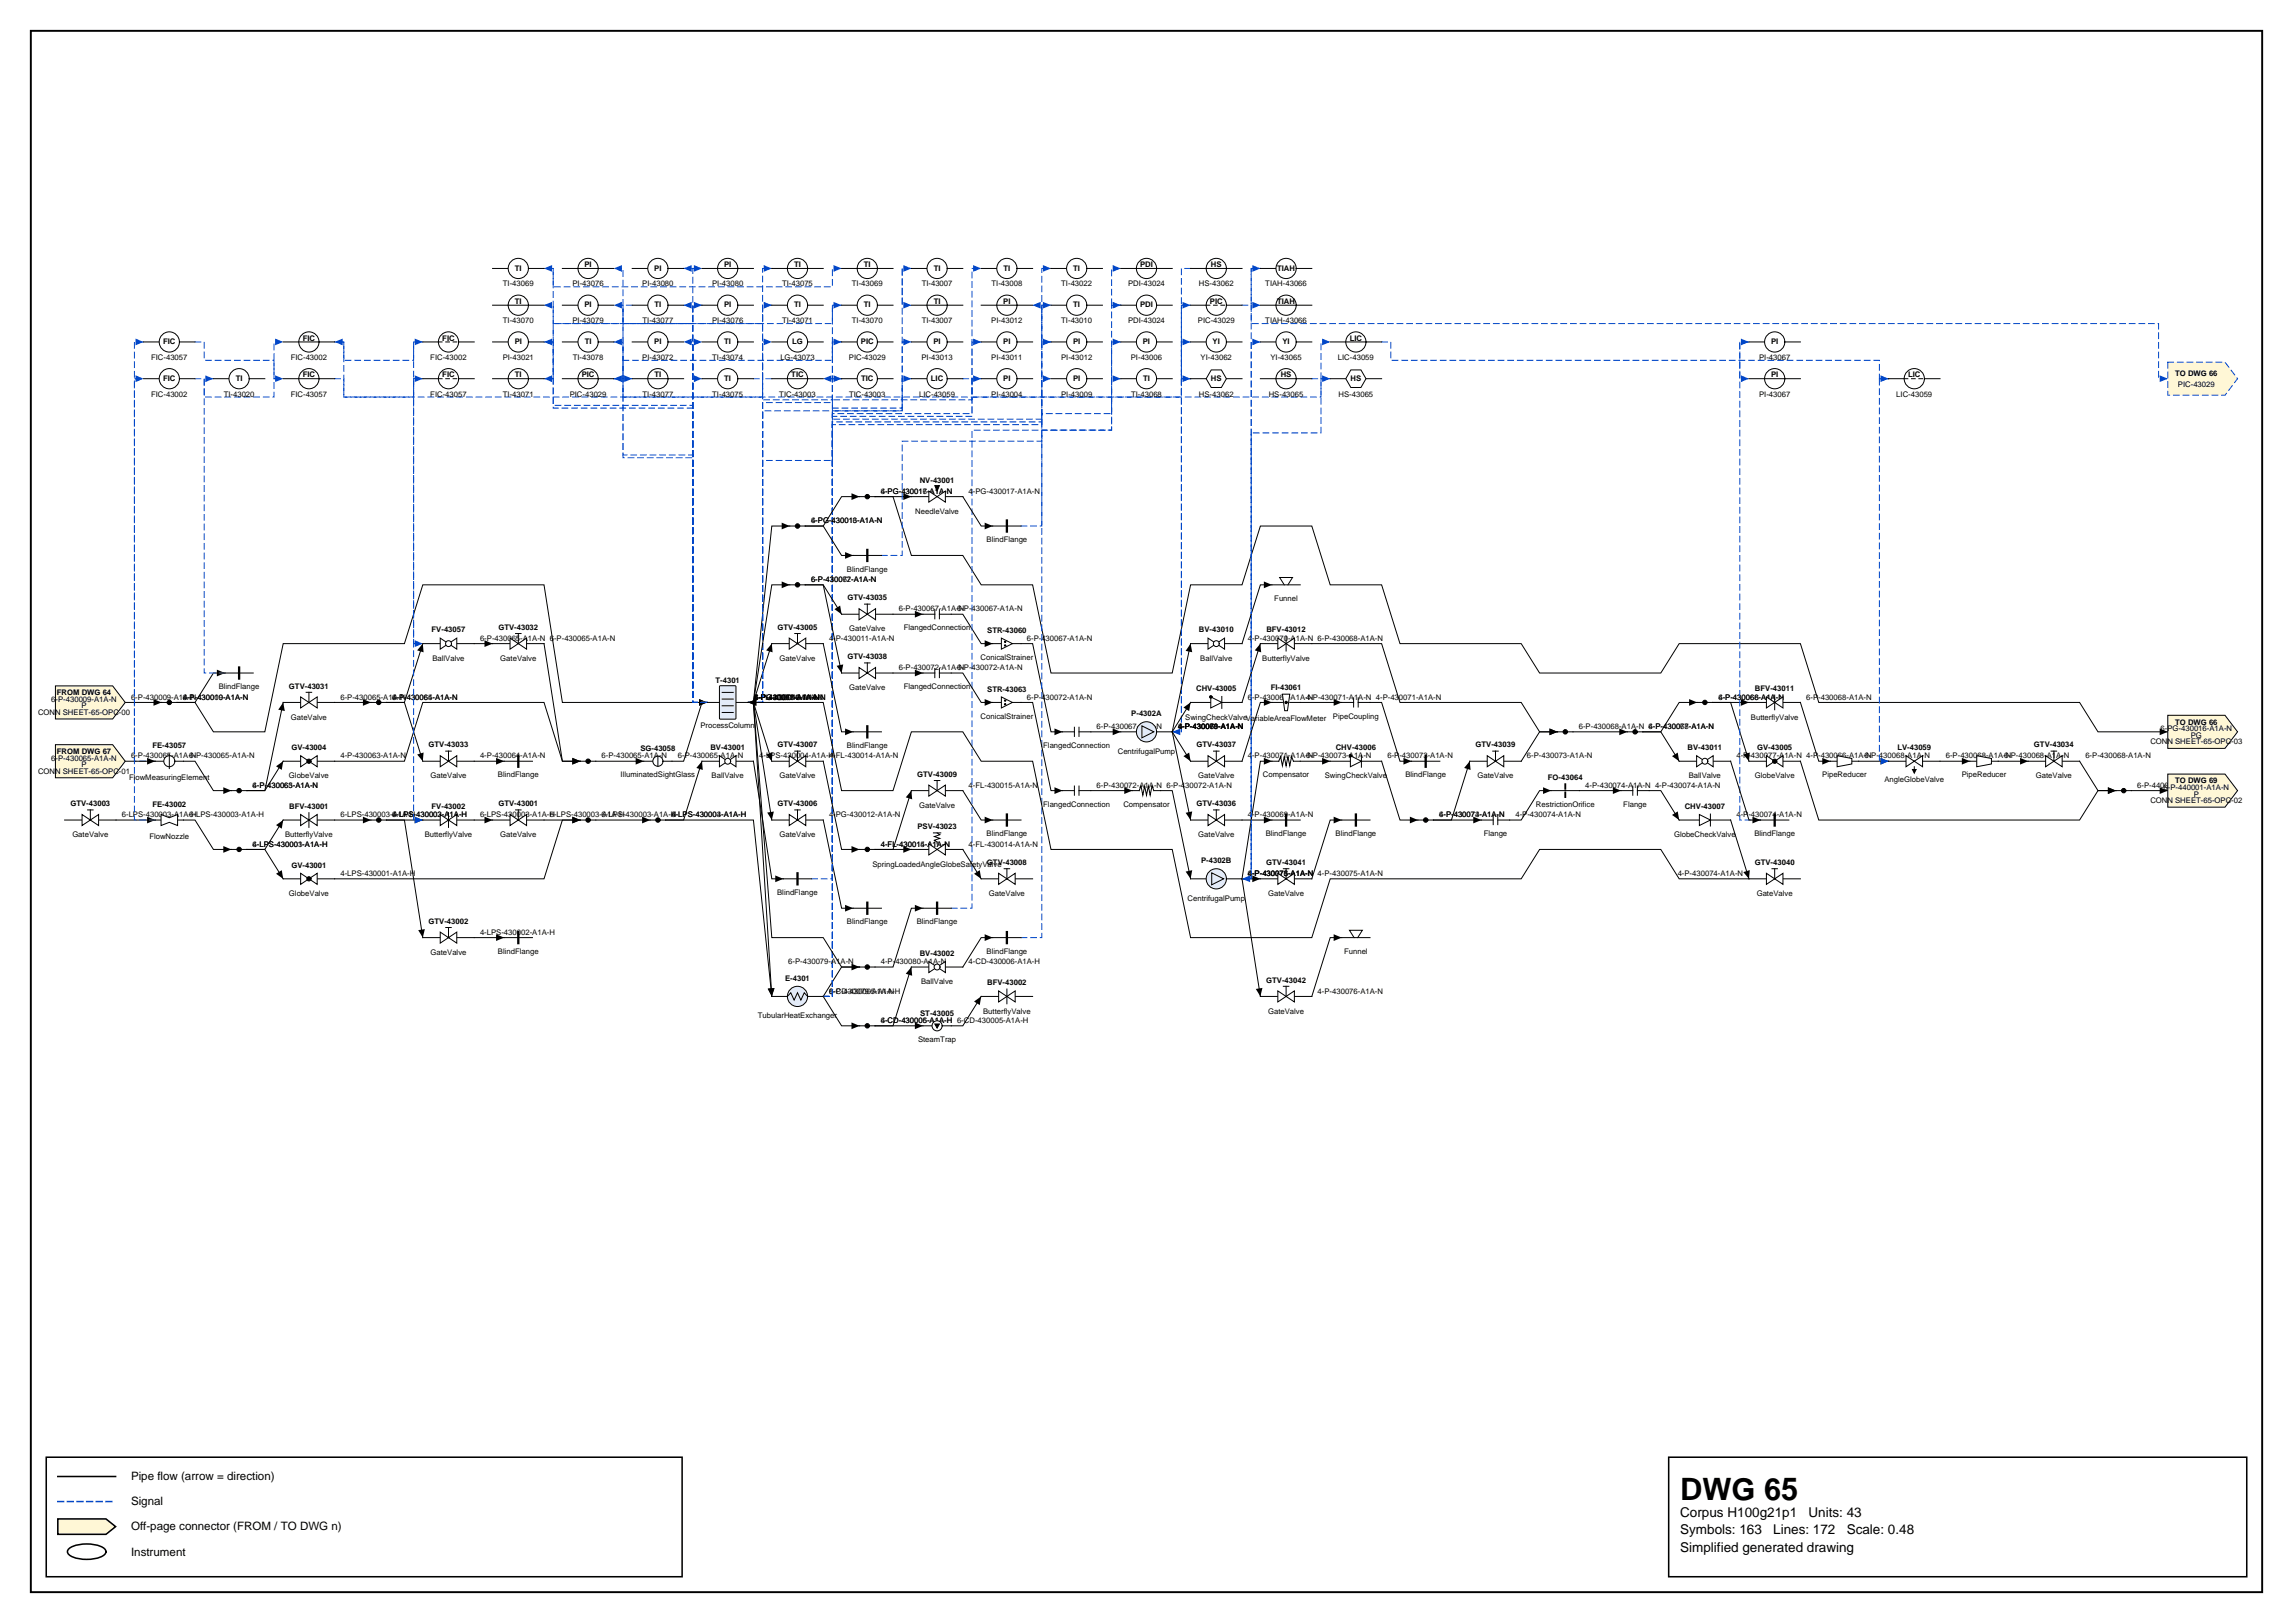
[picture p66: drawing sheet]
<svg xmlns="http://www.w3.org/2000/svg" width="420mm" height="297mm" viewBox="0 0 420 297" stroke-linecap="round" stroke-linejoin="round" font-family="sans-serif">
<defs><g id="words">
<text font-size="5.6" x="307.6" y="274.5">DWG 65</text>
<g font-size="2.5">
<text x="307.6" y="277.6">Corpus H100g21p1</text>
<text x="307.6" y="280.8">Symbols: 163</text>
<text x="324.6" y="280.8">Lines: 172</text>
<text x="331.1" y="277.6">Units: 43</text>
<text x="338.1" y="280.8">Scale: 0.48</text>
<text x="307.6" y="284">Simplified generated drawing</text>
</g>
<g font-size="2.1">
<text x="24" y="270.9">Pipe flow (arrow = direction)</text>
<text x="24" y="275.5">Signal</text>
<text x="24" y="280.1">Off-page connector (FROM / TO DWG n)</text>
<text x="24" y="284.7">Instrument</text>
</g>
<g font-size="1.4">
<text x="92.1" y="52.4">TI-43069</text>
<text x="94.3" y="49.5">TI</text>
<text x="104.8" y="52.4">PI-43076</text>
<text x="107" y="48.9">PI</text>
<text x="117.6" y="52.4">PI-43080</text>
<text x="119.8" y="49.5">PI</text>
<text x="130.4" y="52.4">PI-43080</text>
<text x="132.6" y="48.9">PI</text>
<text x="143.2" y="52.4">TI-43075</text>
<text x="145.4" y="48.9">TI</text>
<text x="156" y="52.4">TI-43069</text>
<text x="158.2" y="48.9">TI</text>
<text x="168.7" y="52.4">TI-43007</text>
<text x="170.9" y="49.5">TI</text>
<text x="181.5" y="52.4">TI-43008</text>
<text x="183.7" y="49.5">TI</text>
<text x="194.3" y="52.4">TI-43022</text>
<text x="196.5" y="49.5">TI</text>
<text x="206.5" y="52.4">PDI-43024</text>
<text x="208.7" y="48.9">PDI</text>
<text x="219.5" y="52.4">HS-43062</text>
<text x="221.7" y="48.9">HS</text>
<text x="231.7" y="52.4">TIAH-43066</text>
<text x="233.8" y="49.5">TIAH</text>
<text x="92.1" y="59.1">TI-43070</text>
<text x="94.3" y="55.6">TI</text>
<text x="104.8" y="59.1">PI-43079</text>
<text x="107" y="56.3">PI</text>
<text x="117.6" y="59.1">TI-43077</text>
<text x="119.8" y="56.3">TI</text>
<text x="130.4" y="59.1">PI-43076</text>
<text x="132.6" y="56.3">PI</text>
<text x="143.2" y="59.1">TI-43071</text>
<text x="145.4" y="56.3">TI</text>
<text x="156" y="59.1">TI-43070</text>
<text x="158.2" y="56.3">TI</text>
<text x="168.7" y="59.1">TI-43007</text>
<text x="170.9" y="55.6">TI</text>
<text x="181.5" y="59.1">PI-43012</text>
<text x="183.7" y="55.6">PI</text>
<text x="194.3" y="59.1">TI-43010</text>
<text x="196.5" y="56.3">TI</text>
<text x="206.5" y="59.1">PDI-43024</text>
<text x="208.7" y="56.3">PDI</text>
<text x="219.3" y="59.1">PIC-43029</text>
<text x="221.5" y="55.6">PIC</text>
<text x="231.7" y="59.1">TIAH-43066</text>
<text x="233.8" y="55.6">TIAH</text>
<text x="27.7" y="65.9">FIC-43057</text>
<text x="29.9" y="63">FIC</text>
<text x="53.2" y="65.9">FIC-43002</text>
<text x="55.4" y="62.3">FIC</text>
<text x="78.8" y="65.9">FIC-43002</text>
<text x="81" y="62.3">FIC</text>
<text x="92" y="65.9">PI-43021</text>
<text x="94.2" y="63">PI</text>
<text x="104.8" y="65.9">TI-43078</text>
<text x="107" y="63">TI</text>
<text x="117.6" y="65.9">PI-43072</text>
<text x="119.8" y="63">PI</text>
<text x="130.4" y="65.9">TI-43074</text>
<text x="132.6" y="63">TI</text>
<text x="142.9" y="65.9">LG-43073</text>
<text x="145" y="63">LG</text>
<text x="155.4" y="65.9">PIC-43029</text>
<text x="157.6" y="63">PIC</text>
<text x="168.7" y="65.9">PI-43013</text>
<text x="170.9" y="63">PI</text>
<text x="181.5" y="65.9">PI-43011</text>
<text x="183.7" y="63">PI</text>
<text x="194.3" y="65.9">PI-43012</text>
<text x="196.5" y="63">PI</text>
<text x="207" y="65.9">PI-43006</text>
<text x="209.2" y="63">PI</text>
<text x="219.8" y="65.9">YI-43062</text>
<text x="222" y="63">YI</text>
<text x="232.6" y="65.9">YI-43065</text>
<text x="234.8" y="63">YI</text>
<text x="244.9" y="65.9">LIC-43059</text>
<text x="247.1" y="62.3">LIC</text>
<text x="322.1" y="65.9">PI-43067</text>
<text x="324.2" y="63">PI</text>
<text x="29.9" y="69.7">FIC</text>
<text x="43.1" y="69.7">TI</text>
<text x="55.4" y="69.1">FIC</text>
<text x="81" y="69.1">FIC</text>
<text x="94.3" y="69.1">TI</text>
<text x="106.5" y="69.1">PIC</text>
<text x="119.8" y="69.1">TI</text>
<text x="132.6" y="69.7">TI</text>
<text x="144.9" y="69.1">TIC</text>
<text x="157.6" y="69.7">TIC</text>
<text x="170.4" y="69.7">LIC</text>
<text x="183.7" y="69.7">PI</text>
<text x="196.5" y="69.7">PI</text>
<text x="209.3" y="69.7">TI</text>
<text x="221.7" y="69.7">HS</text>
<text x="234.5" y="69.1">HS</text>
<text x="247.3" y="69.7">HS</text>
<text x="324.2" y="69.1">PI</text>
<text x="349.3" y="69.1">LIC</text>
<text x="398.2" y="68.8">TO DWG 66</text>
<text x="398.7" y="70.8">PIC-43029</text>
<text x="27.7" y="72.6">FIC-43002</text>
<text x="41" y="72.6">TI-43020</text>
<text x="53.2" y="72.6">FIC-43057</text>
<text x="78.8" y="72.6">FIC-43057</text>
<text x="92.1" y="72.6">TI-43071</text>
<text x="104.3" y="72.6">PIC-43029</text>
<text x="117.6" y="72.6">TI-43077</text>
<text x="130.4" y="72.6">TI-43075</text>
<text x="142.7" y="72.6">TIC-43003</text>
<text x="155.5" y="72.6">TIC-43003</text>
<text x="168.3" y="72.6">LIC-43059</text>
<text x="181.5" y="72.6">PI-43004</text>
<text x="194.3" y="72.6">PI-43009</text>
<text x="207.1" y="72.6">TI-43068</text>
<text x="219.5" y="72.6">HS-43062</text>
<text x="232.3" y="72.6">HS-43065</text>
<text x="245.1" y="72.6">HS-43065</text>
<text x="322.1" y="72.6">PI-43067</text>
<text x="347.2" y="72.6">LIC-43059</text>
<text x="168.4" y="88.3">NV-43001</text>
<text x="148.5" y="95.7">6-PG-430016-A1A-N</text>
<text x="148.5" y="95.7">4-PG-430013-A1A-N</text>
<text x="161.3" y="90.4">6-PG-430016-A1A-N</text>
<text x="161.3" y="90.4">4-PG-430017-A1A-N</text>
<text x="167.6" y="94">NeedleValve</text>
<text x="177.3" y="90.4">4-PG-430017-A1A-N</text>
<text x="180.6" y="99.2">BlindFlange</text>
<text x="148.5" y="106.5">6-P-430067-A1A-N</text>
<text x="148.5" y="106.5">6-P-430072-A1A-N</text>
<text x="155.1" y="104.6">BlindFlange</text>
<text x="155.1" y="109.9">GTV-43035</text>
<text x="164.6" y="111.9">6-P-430067-A1A-N</text>
<text x="175.2" y="111.9">6-P-430067-A1A-N</text>
<text x="233.3" y="110">Funnel</text>
<text x="79" y="115.8">FV-43057</text>
<text x="87.9" y="117.3">6-P-430065-A1A-N 6-P-430065-A1A-N</text>
<text x="91.2" y="115.2">GTV-43032</text>
<text x="142.4" y="115.2">GTV-43005</text>
<text x="151.8" y="117.3">4-P-430011-A1A-N</text>
<text x="155.5" y="115.6">GateValve</text>
<text x="165.4" y="115.4">FlangedConnection</text>
<text x="180.7" y="115.9">STR-43060</text>
<text x="188" y="117.3">6-P-430067-A1A-N</text>
<text x="219.5" y="115.8">BV-43010</text>
<text x="228.4" y="117.3">4-P-430070-A1A-N 6-P-430068-A1A-N</text>
<text x="231.9" y="115.8">BFV-43012</text>
<text x="79.2" y="120.9">BallValve</text>
<text x="91.6" y="120.9">GateValve</text>
<text x="131" y="125">T-4301</text>
<text x="142.7" y="120.9">GateValve</text>
<text x="155.1" y="120.6">GTV-43038</text>
<text x="164.6" y="122.6">6-P-430072-A1A-N</text>
<text x="175.2" y="122.6">6-P-430072-A1A-N</text>
<text x="179.5" y="120.8">ConicalStrainer</text>
<text x="219.7" y="120.9">BallValve</text>
<text x="231.1" y="120.9">ButterflyValve</text>
<text x="7" y="130.9">CONN SHEET-65-OPC-00</text>
<text x="9.4" y="128.4">6-P-430009-A1A-N</text>
<text x="10.4" y="127.2">FROM DWG 64</text>
<text x="14.9" y="129.7">P</text>
<text x="24" y="128">6-P-430009-A1A-N</text>
<text x="33.5" y="128">6-P-430009-A1A-N</text>
<text x="33.5" y="128">4-P-430010-A1A-N</text>
<text x="40.1" y="126.1">BlindFlange</text>
<text x="52.9" y="126">GTV-43031</text>
<text x="53.3" y="131.7">GateValve</text>
<text x="62.3" y="128">6-P-430065-A1A-N</text>
<text x="71.8" y="128">4-P-430064-A1A-N</text>
<text x="71.8" y="128">6-P-430065-A1A-N</text>
<text x="138.1" y="128">4-PG-430012-A1A-N</text>
<text x="138.1" y="128">6-P-430078-A1A-N</text>
<text x="138.1" y="128">6-PG-430016-A1A-N</text>
<text x="138.1" y="128">4-P-430011-A1A-N</text>
<text x="138.1" y="128">4-FL-430014-A1A-N</text>
<text x="138.1" y="128">6-P-430067-A1A-N</text>
<text x="155.5" y="126.3">GateValve</text>
<text x="165.4" y="126.1">FlangedConnection</text>
<text x="179.5" y="131.5">ConicalStrainer</text>
<text x="180.7" y="126.7">STR-43063</text>
<text x="188" y="128">6-P-430072-A1A-N</text>
<text x="207.1" y="131.1">P-4302A</text>
<text x="217" y="131.7">SwingCheckValveVariableAreaFlowMeter</text>
<text x="219" y="126.5">CHV-43005</text>
<text x="228.4" y="128">6-P-430068-A1A-N</text>
<text x="232.6" y="126.3">FI-43061</text>
<text x="239.1" y="128">4-P-430071-A1A-N 4-P-430071-A1A-N</text>
<text x="244" y="131.5">PipeCoupling</text>
<text x="314.6" y="128">4-P-430066-A1A-N</text>
<text x="314.6" y="128">6-P-430068-A1A-N</text>
<text x="320.6" y="131.7">ButterflyValve</text>
<text x="321.3" y="126.5">BFV-43011</text>
<text x="330.7" y="128">6-P-430068-A1A-N</text>
<text x="10.4" y="138">FROM DWG 67</text>
<text x="27.9" y="136.9">FE-43057</text>
<text x="53.3" y="137.3">GV-43004</text>
<text x="78.5" y="136.8">GTV-43033</text>
<text x="117.2" y="137.4">SG-43058</text>
<text x="128.2" y="133.2">ProcessColumn</text>
<text x="130.1" y="137.3">BV-43001</text>
<text x="142.4" y="136.8">GTV-43007</text>
<text x="155.1" y="136.9">BlindFlange</text>
<text x="191" y="136.9">FlangedConnection</text>
<text x="200.8" y="133.4">6-P-430067-A1A-N</text>
<text x="204.6" y="137.9">CentrifugalPump</text>
<text x="215.7" y="133.4">4-P-430069-A1A-N</text>
<text x="215.7" y="133.4">6-P-430068-A1A-N</text>
<text x="215.7" y="133.4">4-P-430070-A1A-N</text>
<text x="215.7" y="133.4">4-P-430071-A1A-N</text>
<text x="219" y="136.8">GTV-43037</text>
<text x="244.6" y="137.3">CHV-43006</text>
<text x="270.2" y="136.8">GTV-43039</text>
<text x="289" y="133.4">6-P-430068-A1A-N 6-P-430068-A1A-N</text>
<text x="301.8" y="133.4">4-P-430077-A1A-N</text>
<text x="309" y="137.3">BV-43011</text>
<text x="321.7" y="137.3">GV-43005</text>
<text x="347.4" y="137.3">LV-43059</text>
<text x="372.4" y="136.8">GTV-43034</text>
<text x="393.7" y="136.2">CONN SHEET-65-OPC-03</text>
<text x="395.6" y="133.8">6-PG-430016-A1A-N</text>
<text x="398.2" y="132.6">TO DWG 66</text>
<text x="401.1" y="135">PG</text>
<text x="7" y="141.6">CONN SHEET-65-OPC-01</text>
<text x="9.4" y="139.2">6-P-430065-A1A-N</text>
<text x="14.9" y="140.4">P</text>
<text x="23.6" y="142.8">FlowMeasuringElement</text>
<text x="24" y="138.8">6-P-430065-A1A-N</text>
<text x="34.6" y="138.8">6-P-430065-A1A-N</text>
<text x="52.9" y="142.5">GlobeValve</text>
<text x="62.3" y="138.8">4-P-430063-A1A-N</text>
<text x="78.8" y="142.5">GateValve</text>
<text x="87.9" y="138.8">4-P-430064-A1A-N</text>
<text x="91.2" y="142.3">BlindFlange</text>
<text x="110.1" y="138.8">6-P-430065-A1A-N</text>
<text x="113.6" y="142.3">IlluminatedSightGlass</text>
<text x="124.1" y="138.8">6-P-430065-A1A-N</text>
<text x="130.3" y="142.5">BallValve</text>
<text x="139" y="138.8">4-LPS-430004-A1A-H</text>
<text x="142.7" y="142.5">GateValve</text>
<text x="151.8" y="138.8">4-FL-430014-A1A-N</text>
<text x="167.9" y="142.2">GTV-43009</text>
<text x="219.4" y="142.5">GateValve</text>
<text x="228.4" y="138.8">4-P-430071-A1A-N</text>
<text x="231.2" y="142.3">Compensator</text>
<text x="239.1" y="138.8">6-P-430073-A1A-N</text>
<text x="242.6" y="142.5">SwingCheckValve</text>
<text x="254" y="138.8">6-P-430073-A1A-N</text>
<text x="257.3" y="142.3">BlindFlange</text>
<text x="270.5" y="142.5">GateValve</text>
<text x="279.6" y="138.8">6-P-430073-A1A-N</text>
<text x="283.4" y="142.8">FO-43064</text>
<text x="309.2" y="142.5">BallValve</text>
<text x="317.9" y="138.8">4-P-430077-A1A-N 4-P-430066-A1A-N</text>
<text x="321.3" y="142.5">GlobeValve</text>
<text x="333.6" y="142.3">PipeReducer</text>
<text x="341.3" y="138.8">6-P-430068-A1A-N</text>
<text x="345" y="143.1">AngleGlobeValve</text>
<text x="356.2" y="138.8">6-P-430068-A1A-N</text>
<text x="359.2" y="142.3">PipeReducer</text>
<text x="366.9" y="138.8">6-P-430068-A1A-N</text>
<text x="372.7" y="142.5">GateValve</text>
<text x="381.8" y="138.8">6-P-430068-A1A-N</text>
<text x="398.2" y="143.4">TO DWG 69</text>
<text x="12.9" y="147.5">GTV-43003</text>
<text x="22.3" y="149.6">6-LPS-430003-A1A-H</text>
<text x="27.9" y="147.7">FE-43002</text>
<text x="34.6" y="149.6">6-LPS-430003-A1A-H</text>
<text x="46.2" y="144.2">4-P-430063-A1A-N</text>
<text x="46.2" y="144.2">6-P-430065-A1A-N</text>
<text x="52.9" y="148">BFV-43001</text>
<text x="62.3" y="149.6">6-LPS-430003-A1A-H</text>
<text x="71.8" y="149.6">6-LPS-430003-A1A-H</text>
<text x="71.8" y="149.6">4-LPS-430002-A1A-H</text>
<text x="79" y="148">FV-43002</text>
<text x="87.9" y="149.6">6-LPS-430003-A1A-H</text>
<text x="91.2" y="147.5">GTV-43001</text>
<text x="100.7" y="149.6">6-LPS-430003-A1A-H</text>
<text x="110.1" y="149.6">6-LPS-430003-A1A-H</text>
<text x="122.9" y="149.6">6-LPS-430003-A1A-H</text>
<text x="122.9" y="149.6">4-LPS-430004-A1A-H</text>
<text x="142.4" y="147.5">GTV-43006</text>
<text x="151.8" y="149.6">4-PG-430012-A1A-N</text>
<text x="168.3" y="147.8">GateValve</text>
<text x="177.3" y="144.2">4-FL-430015-A1A-N</text>
<text x="191" y="147.7">FlangedConnection</text>
<text x="200.8" y="144.2">6-P-430072-A1A-N 6-P-430072-A1A-N</text>
<text x="205.7" y="147.7">Compensator</text>
<text x="219" y="147.5">GTV-43036</text>
<text x="228.4" y="149.6">4-P-430069-A1A-N</text>
<text x="263.5" y="149.6">4-P-430074-A1A-N</text>
<text x="263.5" y="149.6">6-P-430073-A1A-N</text>
<text x="277.4" y="149.6">4-P-430074-A1A-N</text>
<text x="281.2" y="147.7">RestrictionOrifice</text>
<text x="290.2" y="144.2">4-P-430074-A1A-N 4-P-430074-A1A-N</text>
<text x="297.2" y="147.7">Flange</text>
<text x="308.4" y="148">CHV-43007</text>
<text x="317.9" y="149.6">4-P-430074-A1A-N</text>
<text x="391.3" y="144.2">6-P-440001-A1A-N</text>
<text x="393.7" y="147">CONN SHEET-65-OPC-02</text>
<text x="396.1" y="144.6">6-P-440001-A1A-N</text>
<text x="401.6" y="145.8">P</text>
<text x="13.2" y="153.2">GateValve</text>
<text x="27.4" y="153.6">FlowNozzle</text>
<text x="46.2" y="154.9">6-LPS-430003-A1A-H</text>
<text x="46.2" y="154.9">4-LPS-430001-A1A-H</text>
<text x="52.2" y="153.2">ButterflyValve</text>
<text x="77.8" y="153.2">ButterflyValve</text>
<text x="91.6" y="153.2">GateValve</text>
<text x="142.7" y="153.2">GateValve</text>
<text x="161.3" y="154.9">4-FL-430015-A1A-N</text>
<text x="161.3" y="154.9">4-FL-430014-A1A-N</text>
<text x="168" y="151.7">PSV-43023</text>
<text x="177.3" y="154.9">4-FL-430014-A1A-N</text>
<text x="180.6" y="153">BlindFlange</text>
<text x="219.4" y="153.2">GateValve</text>
<text x="231.7" y="153">BlindFlange</text>
<text x="244.5" y="153">BlindFlange</text>
<text x="271.6" y="153">Flange</text>
<text x="306.5" y="153.2">GlobeCheckValve</text>
<text x="321.2" y="153">BlindFlange</text>
<text x="53.3" y="158.8">GV-43001</text>
<text x="62.3" y="160.3">4-LPS-430001-A1A-H</text>
<text x="159.7" y="158.6">SpringLoadedAngleGlobeSafetyValve</text>
<text x="180.7" y="158.3">GTV-43008</text>
<text x="219.9" y="158">P-4302B</text>
<text x="228.4" y="160.3">4-P-430076-A1A-N 4-P-430075-A1A-N</text>
<text x="228.4" y="160.3">4-P-430075-A1A-N</text>
<text x="228.4" y="160.3">6-P-430073-A1A-N</text>
<text x="231.8" y="158.3">GTV-43041</text>
<text x="307.1" y="160.3">4-P-430074-A1A-N</text>
<text x="321.3" y="158.3">GTV-43040</text>
<text x="52.9" y="164">GlobeValve</text>
<text x="142.3" y="163.8">BlindFlange</text>
<text x="181" y="164">GateValve</text>
<text x="217.4" y="164.8">CentrifugalPump</text>
<text x="232.2" y="164">GateValve</text>
<text x="321.6" y="164">GateValve</text>
<text x="78.5" y="169.1">GTV-43002</text>
<text x="87.9" y="171.1">4-LPS-430002-A1A-H</text>
<text x="155.1" y="169.2">BlindFlange</text>
<text x="167.8" y="169.2">BlindFlange</text>
<text x="78.8" y="174.7">GateValve</text>
<text x="91.2" y="174.6">BlindFlange</text>
<text x="143.7" y="179.5">E-4301</text>
<text x="144.3" y="176.5">6-P-430079-A1A-N</text>
<text x="161.3" y="176.5">4-P-430080-A1A-N</text>
<text x="168.4" y="174.9">BV-43002</text>
<text x="177.3" y="176.5">4-CD-430006-A1A-H</text>
<text x="180.6" y="174.6">BlindFlange</text>
<text x="231.8" y="179.8">GTV-43042</text>
<text x="246.1" y="174.6">Funnel</text>
<text x="151.8" y="181.8">6-P-430079-A1A-N</text>
<text x="151.8" y="181.8">6-CD-430005-A1A-H</text>
<text x="168.5" y="185.9">ST-43005</text>
<text x="168.6" y="180.1">BallValve</text>
<text x="180" y="185.5">ButterflyValve</text>
<text x="180.7" y="180.3">BFV-43002</text>
<text x="232.2" y="185.5">GateValve</text>
<text x="241.2" y="181.8">4-P-430076-A1A-N</text>
<text x="138.8" y="186.3">TubularHeatExchanger</text>
<text x="161.3" y="187.2">4-CD-430006-A1A-H 6-CD-430005-A1A-H</text>
<text x="161.3" y="187.2">6-CD-430005-A1A-H</text>
<text x="168.1" y="190.7">SteamTrap</text>
</g>
</g></defs>
<path d="M5.6 5.6h408.6v285.8h-408.6z" fill="none" stroke="#000" stroke-width=".35"/>
<path d="M8.5 266.7h116.4v21.9h-116.4zM10.6 270.2h10.6M305.5 266.7h105.8v21.9h-105.8z" fill="none" stroke="#000" stroke-width=".28"/>
<path d="M10.6 274.8h10.6" fill="none" stroke="#0046c8" stroke-width=".28" stroke-dasharray="1.1 .7"/>
<path d="M10.6 278h8.8l1.8 1.4-1.8 1.4h-8.8z" fill="#fff7d6" stroke="#000" stroke-width=".28"/>
<path d="M12.7 283.4a6.7 6.7 0 0 1 6.3 0 .72 .72 0 0 1 0 1.2 6.7 6.7 0 0 1-6.3 0 .72 .72 0 0 1 0-1.2z" fill="none" stroke="#000" stroke-width=".28"/>
<path d="M148.6 160.8h3.8v-87.6h25.6v-3.9h1.6" fill="none" stroke="#0046c8" stroke-width=".18" stroke-dasharray="1.1 .7"/>
<path d="M178.2 68.7l1.4 .6-1.4 .6z" fill="#0046c8"/>
<path d="M218 69.3h-1.7v64.6h-1.7" fill="none" stroke="#0046c8" stroke-width=".18" stroke-dasharray="1.1 .7"/>
<path d="M214.6 133.9l1.5-.6v1.3z" fill="#0046c8"/>
<path d="M240.2 69.3h3.3" fill="none" stroke="#0046c8" stroke-width=".18" stroke-dasharray="1.1 .7"/>
<path d="M242.1 68.7l1.4 .6-1.4 .6z" fill="#0046c8"/>
<path d="M227.4 150.1h5.5" fill="none" stroke="#000" stroke-width=".18"/>
<path d="M231.4 149.5l1.5 .6-1.5 .6z" fill="#000"/>
<path d="M137.9 69.3h1.7v-20.2h1.7" fill="none" stroke="#0046c8" stroke-width=".18" stroke-dasharray="1.1 .7"/>
<path d="M139.8 48.5l1.5 .6-1.5 .6z" fill="#0046c8"/>
<path d="M186.9 117.8h2.2l3.3 16.1h2.1M22.9 128.6h6.7M33.6 139.3h2.1l3.4 5.4h3.3" fill="none" stroke="#000" stroke-width=".18"/>
<path d="M28.1 127.9l1.5 .7-1.5 .6zM193.1 133.3l1.4 .6-1.4 .7zM40.9 144.1l1.5 .6-1.5 .6z" fill="#000"/>
<path d="M28.4 139.3h-3.8v-76.7h1.7" fill="none" stroke="#0046c8" stroke-width=".18" stroke-dasharray="1.1 .7"/>
<path d="M24.8 62l1.5 .6-1.5 .6z" fill="#0046c8"/>
<path d="M163.5 112.4h5.5M174.2 112.4h2.1l3.3 5.4h2.2M22.9 139.3h5.5M61.3 139.3h12.7l3.4-10.7h22.2l3.4 10.7h3.3M238.1 128.6h7.5M269.1 139.3l-3.4 10.8h-3.3h8.8M288 133.9h9.9M320.2 128.6h-6.7h3.3l3.4 10.7M150.7 150.1l3.4 16.1h2.1" fill="none" stroke="#000" stroke-width=".18"/>
<path d="M167.5 111.8l1.5 .6-1.5 .6zM180.3 117.2l1.5 .6-1.5 .6zM26.9 138.7l1.5 .6-1.5 .6zM104.8 138.7l1.5 .6-1.5 .6zM244.2 127.9l1.4 .7-1.4 .6zM269.1 139.3l.1 1.6-1.1-.3zM296.5 133.3l1.4 .6-1.4 .7zM319.2 138.1l1.2-.4-.2 1.6zM318.7 127.9l1.5 .7-1.5 .6zM269.7 149.5l1.5 .6-1.5 .6zM154.7 165.6l1.5 .6-1.5 .6z" fill="#000"/>
<path d="M166.9 49.1h-1.7v6.8h1.7" fill="none" stroke="#0046c8" stroke-width=".18" stroke-dasharray="1.1 .7"/>
<path d="M165.4 55.2l1.5 .7-1.5 .6z" fill="#0046c8"/>
<path d="M128.5 55.9h-1.7v3.3h-12.7v-10.1h-1.7" fill="none" stroke="#0046c8" stroke-width=".18" stroke-dasharray="1.1 .7"/>
<path d="M112.4 49.1l1.5-.6v1.2z" fill="#0046c8"/>
<path d="M166.9 90.9h-6.7h3.3l3.4 10.8h9.4l3.3 5.3h9.5l3.3 16.2h22.2l3.4-16.2h9.4l3.4-10.7h9.4l3.3 10.7h9.4l3.4 10.8h22.2l3.4 5.4h22.2l3.3-5.4h22.2l3.4 10.8h47.7l3.4 5.3h12.8M41.2 123.2h-2.1l-3.4 5.4h-3.3h3.3l3.4 5.3h9.4l3.3-16.1h22.2l3.4-10.8h22.2l3.4 21.6h26.5" fill="none" stroke="#000" stroke-width=".18"/>
<path d="M165.4 90.3l1.5 .6-1.5 .6zM39.7 122.6l1.5 .6-1.5 .6zM128 127.9l1.5 .7-1.5 .6zM395.4 133.3l1.5 .6-1.5 .7z" fill="#000"/>
<path d="M150.7 182.4h1.7v-107.7h12.8v-12.1h1.7" fill="none" stroke="#0046c8" stroke-width=".18" stroke-dasharray="1.1 .7"/>
<path d="M165.4 62l1.5 .6-1.5 .6z" fill="#0046c8"/>
<path d="M150.7 182.4h1.7v-107.2h12.8v-26.1h1.7" fill="none" stroke="#0046c8" stroke-width=".18" stroke-dasharray="1.1 .7"/>
<path d="M165.4 48.5l1.5 .6-1.5 .6z" fill="#0046c8"/>
<path d="M150.7 182.4h1.7v-106.7h25.6v-13.1h1.6" fill="none" stroke="#0046c8" stroke-width=".18" stroke-dasharray="1.1 .7"/>
<path d="M178.2 62l1.4 .6-1.4 .6z" fill="#0046c8"/>
<path d="M157.4 177h-3.3l-3.4 5.4 3.4 5.3h3.3" fill="none" stroke="#000" stroke-width=".18"/>
<path d="M155.9 176.4l1.5 .6-1.5 .6zM155.9 187.1l1.5 .6-1.5 .7z" fill="#000"/>
<path d="M150.7 182.4h1.7v-106.2h25.6v-27.1h1.6" fill="none" stroke="#0046c8" stroke-width=".18" stroke-dasharray="1.1 .7"/>
<path d="M178.2 48.5l1.4 .6-1.4 .6z" fill="#0046c8"/>
<path d="M150.7 182.4h1.7v-105.7h38.3v-7.4h1.7" fill="none" stroke="#0046c8" stroke-width=".18" stroke-dasharray="1.1 .7"/>
<path d="M190.9 68.7l1.5 .6-1.5 .6z" fill="#0046c8"/>
<path d="M150.7 182.4h1.7v-105.2h38.3v-14.6h1.7" fill="none" stroke="#0046c8" stroke-width=".18" stroke-dasharray="1.1 .7"/>
<path d="M190.9 62l1.5 .6-1.5 .6z" fill="#0046c8"/>
<path d="M150.7 182.4h1.7v-104.7h38.3v-21.8h1.7" fill="none" stroke="#0046c8" stroke-width=".18" stroke-dasharray="1.1 .7"/>
<path d="M190.9 55.2l1.5 .7-1.5 .6z" fill="#0046c8"/>
<path d="M86.8 139.3h5.5M176.3 144.7l3.3 5.4h2.2M181.8 171.6h-2.2l-3.3 5.4" fill="none" stroke="#000" stroke-width=".18"/>
<path d="M90.8 138.7l1.5 .6-1.5 .6zM180.3 149.5l1.5 .6-1.5 .6zM180.3 171l1.5 .6-1.5 .6z" fill="#000"/>
<path d="M205.2 55.9h-1.7v-6.8h1.7" fill="none" stroke="#0046c8" stroke-width=".18" stroke-dasharray="1.1 .7"/>
<path d="M203.7 48.5l1.5 .6-1.5 .6z" fill="#0046c8"/>
<path d="M115.7 55.9h-1.6v13.4h1.6" fill="none" stroke="#0046c8" stroke-width=".18" stroke-dasharray="1.1 .7"/>
<path d="M114.3 68.7l1.4 .6-1.4 .6z" fill="#0046c8"/>
<path d="M214.6 133.9l3.4 16.2" fill="none" stroke="#000" stroke-width=".18"/>
<path d="M217.1 148.8l1.2-.3-.3 1.6z" fill="#000"/>
<path d="M214.6 133.9h1.7v-71.3h1.7" fill="none" stroke="#0046c8" stroke-width=".18" stroke-dasharray="1.1 .7"/>
<path d="M216.5 62l1.5 .6-1.5 .6z" fill="#0046c8"/>
<path d="M218 117.8l-3.4 16.1M214.6 133.9l3.4 5.4M218 128.6l-3.4 5.3" fill="none" stroke="#000" stroke-width=".18"/>
<path d="M218 117.8l.3 1.6-1.2-.3zM216.7 129.5l1.3-.9-.3 1.5zM216.7 138.4l1-.7 .3 1.6z" fill="#000"/>
<path d="M35.7 69.3h1.7v3.4h12.8v-10.1h1.6" fill="none" stroke="#0046c8" stroke-width=".18" stroke-dasharray="1.1 .7"/>
<path d="M50.4 62l1.4 .6-1.4 .6z" fill="#0046c8"/>
<path d="M245.6 171.6h-2.1l-3.3 10.8" fill="none" stroke="#000" stroke-width=".18"/>
<path d="M244.2 171l1.4 .6-1.4 .6z" fill="#000"/>
<path d="M125.2 49.1h3.3" fill="none" stroke="#0046c8" stroke-width=".18" stroke-dasharray="1.1 .7"/>
<path d="M127 48.5l1.5 .6-1.5 .6z" fill="#0046c8"/>
<path d="M141.3 69.3h-1.7v3.4h-76.7v-10.1h-1.6" fill="none" stroke="#0046c8" stroke-width=".18" stroke-dasharray="1.1 .7"/>
<path d="M61.3 62.6l1.4-.6v1.2z" fill="#0046c8"/>
<path d="M157.4 90.9h-3.3l-3.4 5.4h-3.3h3.3l3.4 5.4h2.1M51.8 128.6l-3.3 16.1h-3.3h3.3l3.3-5.4M109.1 139.3h8.8M128.5 139.3l-3.3 10.8h-3.3h16l3.4 32.3M129.5 128.6h-1l-3.3 10.7h-2.2M316.8 150.1l3.4 10.7" fill="none" stroke="#000" stroke-width=".18"/>
<path d="M155.9 90.3l1.5 .6-1.5 .6zM154.7 101l1.5 .7-1.5 .6zM50.5 140.2l1.3-.9-.2 1.6zM51.8 128.6l.4 1.5-1.3-.2zM116.4 138.7l1.5 .6-1.5 .6zM128.5 139.3l.2 1.6-1.2-.3zM128 127.9l1.5 .7-1.5 .6zM319.2 159.6l1.2-.4-.2 1.6zM140.5 181l1.3-.2-.5 1.6z" fill="#000"/>
<path d="M174.2 166.2h3.8v-87.5h25.5v-9.4h1.7" fill="none" stroke="#0046c8" stroke-width=".18" stroke-dasharray="1.1 .7"/>
<path d="M203.7 68.7l1.5 .6-1.5 .6z" fill="#0046c8"/>
<path d="M150.7 117.8l3.4 16.1h2.1M174.2 123.2h2.1l3.3 5.4h2.2M340.3 139.3h5.5M365.8 139.3h5.5M51.8 150.1l-3.3 5.4h-3.3h3.3l3.3 5.3M86.8 150.1h3.4M179.6 182.4l-3.3 5.3h-2.1" fill="none" stroke="#000" stroke-width=".18"/>
<path d="M154.7 133.3l1.5 .6-1.5 .7zM180.3 127.9l1.5 .7-1.5 .6zM344.3 138.7l1.5 .6-1.5 .6zM369.8 138.7l1.5 .6-1.5 .6zM50.5 151l1.3-.9-.2 1.6zM88.7 149.5l1.5 .6-1.5 .6zM50.5 159.9l1.1-.6 .2 1.5zM178.3 183.3l1.3-.9-.2 1.5z" fill="#000"/>
<path d="M129.5 128.6h-2.7v-59.3h1.7" fill="none" stroke="#0046c8" stroke-width=".18" stroke-dasharray="1.1 .7"/>
<path d="M127 68.7l1.5 .6-1.5 .6z" fill="#0046c8"/>
<path d="M137 128.6h.9l3.4 21.5" fill="none" stroke="#000" stroke-width=".18"/>
<path d="M140.5 148.7l1.2-.2-.4 1.6z" fill="#000"/>
<path d="M129.5 128.6h-2.7v-66h1.7" fill="none" stroke="#0046c8" stroke-width=".18" stroke-dasharray="1.1 .7"/>
<path d="M127 62l1.5 .6-1.5 .6z" fill="#0046c8"/>
<path d="M129.5 128.6h-2.7v-72.7h1.7" fill="none" stroke="#0046c8" stroke-width=".18" stroke-dasharray="1.1 .7"/>
<path d="M127 55.2l1.5 .7-1.5 .6z" fill="#0046c8"/>
<path d="M137 128.6h.9l3.4 53.8" fill="none" stroke="#000" stroke-width=".18"/>
<path d="M140.6 180.9l1.2-.1-.5 1.6z" fill="#000"/>
<path d="M129.5 128.6h-2.7v-66h-1.6" fill="none" stroke="#0046c8" stroke-width=".18" stroke-dasharray="1.1 .7"/>
<path d="M125.2 62.6l1.4-.6v1.2z" fill="#0046c8"/>
<path d="M129.5 128.6h-2.7v-72.7h-1.6" fill="none" stroke="#0046c8" stroke-width=".18" stroke-dasharray="1.1 .7"/>
<path d="M125.2 55.9l1.4-.7v1.3z" fill="#0046c8"/>
<path d="M129.5 128.6h-2.7v-79.5h-1.6" fill="none" stroke="#0046c8" stroke-width=".18" stroke-dasharray="1.1 .7"/>
<path d="M125.2 49.1l1.4-.6v1.2z" fill="#0046c8"/>
<path d="M144.6 96.3h-3.3l-3.4 32.3h-.9" fill="none" stroke="#000" stroke-width=".18"/>
<path d="M143.1 95.7l1.5 .6-1.5 .6z" fill="#000"/>
<path d="M137 128.6h2.6v-66h1.7" fill="none" stroke="#0046c8" stroke-width=".18" stroke-dasharray="1.1 .7"/>
<path d="M139.8 62l1.5 .6-1.5 .6z" fill="#0046c8"/>
<path d="M141.3 117.8l-3.4 10.8h-.9h.9l3.4 10.7" fill="none" stroke="#000" stroke-width=".18"/>
<path d="M141.3 117.8l.1 1.6-1.1-.4zM140.3 138.1l1.1-.4-.1 1.6z" fill="#000"/>
<path d="M137 128.6h2.6v-72.7h1.7" fill="none" stroke="#0046c8" stroke-width=".18" stroke-dasharray="1.1 .7"/>
<path d="M139.8 55.2l1.5 .7-1.5 .6z" fill="#0046c8"/>
<path d="M129.5 128.6h-2.7v-45.3h-12.7v-20.7h-1.7" fill="none" stroke="#0046c8" stroke-width=".18" stroke-dasharray="1.1 .7"/>
<path d="M112.4 62.6l1.5-.6v1.2z" fill="#0046c8"/>
<path d="M129.5 128.6h-2.7v-44.8h-12.7v-27.9h-1.7" fill="none" stroke="#0046c8" stroke-width=".18" stroke-dasharray="1.1 .7"/>
<path d="M112.4 55.9l1.5-.7v1.3z" fill="#0046c8"/>
<path d="M137 128.6h2.6v-44.3h12.8v-15h1.7" fill="none" stroke="#0046c8" stroke-width=".18" stroke-dasharray="1.1 .7"/>
<path d="M152.6 68.7l1.5 .6-1.5 .6z" fill="#0046c8"/>
<path d="M137 128.6h2.6v-55.4h12.8v-10.6h1.7" fill="none" stroke="#0046c8" stroke-width=".18" stroke-dasharray="1.1 .7"/>
<path d="M152.6 62l1.5 .6-1.5 .6z" fill="#0046c8"/>
<path d="M137 128.6h2.6v-54.9h12.8v-17.8h1.7" fill="none" stroke="#0046c8" stroke-width=".18" stroke-dasharray="1.1 .7"/>
<path d="M152.6 55.2l1.5 .7-1.5 .6z" fill="#0046c8"/>
<path d="M129.5 128.6h-2.7v-54.4h-25.5v-11.6h-1.7" fill="none" stroke="#0046c8" stroke-width=".18" stroke-dasharray="1.1 .7"/>
<path d="M99.6 62.6l1.5-.6v1.2z" fill="#0046c8"/>
<path d="M129.5 128.6h-2.7v-53.9h-25.5v-25.6h-1.7" fill="none" stroke="#0046c8" stroke-width=".18" stroke-dasharray="1.1 .7"/>
<path d="M99.6 49.1l1.5-.6v1.2z" fill="#0046c8"/>
<path d="M137 128.6h2.6v-53.4h25.6v-5.9h1.7" fill="none" stroke="#0046c8" stroke-width=".18" stroke-dasharray="1.1 .7"/>
<path d="M165.4 68.7l1.5 .6-1.5 .6z" fill="#0046c8"/>
<path d="M144.6 107h-3.3l-3.4 21.6h-.9M199.7 144.7h7.6" fill="none" stroke="#000" stroke-width=".18"/>
<path d="M143.1 106.4l1.5 .6-1.5 .7zM205.8 144.1l1.5 .6-1.5 .6z" fill="#000"/>
<path d="M227.4 55.9h1.7v3.3h166.1v10.1h1.7" fill="none" stroke="#0046c8" stroke-width=".18" stroke-dasharray="1.1 .7"/>
<path d="M395.4 68.7l1.5 .6-1.5 .6z" fill="#0046c8"/>
<path d="M176.3 90.9l3.3 5.4h2.2M77.4 117.8l-3.4 10.8h-3.3h3.3l3.4 10.7M176.3 155.5l3.3 5.3M245.6 150.1h-2.1l-3.3 10.7" fill="none" stroke="#000" stroke-width=".18"/>
<path d="M180.3 95.7l1.5 .6-1.5 .6zM77.4 117.8l.2 1.6-1.2-.4zM76.4 138.1l1.2-.4-.2 1.6zM244.2 149.5l1.4 .6-1.4 .6zM178.3 159.9l1.1-.6 .2 1.5z" fill="#000"/>
<path d="M186.9 171.6h3.8v-95.9h12.8v-13.1h1.7" fill="none" stroke="#0046c8" stroke-width=".18" stroke-dasharray="1.1 .7"/>
<path d="M203.7 62l1.5 .6-1.5 .6z" fill="#0046c8"/>
<path d="M150.7 139.3l3.4 16.2h3.3" fill="none" stroke="#000" stroke-width=".18"/>
<path d="M155.9 154.8l1.5 .7-1.5 .6z" fill="#000"/>
<path d="M141.3 55.9h-1.7v3.3h-38.3v10.1h-1.7" fill="none" stroke="#0046c8" stroke-width=".18" stroke-dasharray="1.1 .7"/>
<path d="M99.6 69.3l1.5-.6v1.2z" fill="#0046c8"/>
<path d="M250.8 128.6h2.1l3.4 10.7h2.1M99.6 150.1h6.7M390.2 144.7h6.7" fill="none" stroke="#000" stroke-width=".18"/>
<path d="M256.9 138.7l1.5 .6-1.5 .6zM104.8 149.5l1.5 .6-1.5 .6zM395.4 144.1l1.5 .6-1.5 .6z" fill="#000"/>
<path d="M252.9 62.6h1.7v3.3h89.5v3.4h1.7" fill="none" stroke="#0046c8" stroke-width=".18" stroke-dasharray="1.1 .7"/>
<path d="M344.3 68.7l1.5 .6-1.5 .6z" fill="#0046c8"/>
<path d="M310.7 128.6h-3.3l-3.3 5.3h-3.3h3.3l3.3 5.4" fill="none" stroke="#000" stroke-width=".18"/>
<path d="M306.1 138.4l1.1-.7 .2 1.6zM309.2 127.9l1.5 .7-1.5 .6z" fill="#000"/>
<path d="M227.4 160.8h1.7v-98.2h1.7" fill="none" stroke="#0046c8" stroke-width=".18" stroke-dasharray="1.1 .7"/>
<path d="M229.3 62l1.5 .6-1.5 .6z" fill="#0046c8"/>
<path d="M230.8 160.8h-3.4l3.4 21.6" fill="none" stroke="#000" stroke-width=".18"/>
<path d="M229.3 160.2l1.5 .6-1.5 .7zM229.9 181l1.2-.2-.3 1.6z" fill="#000"/>
<path d="M227.4 160.8h1.7v-111.7h1.7" fill="none" stroke="#0046c8" stroke-width=".18" stroke-dasharray="1.1 .7"/>
<path d="M229.3 48.5l1.5 .6-1.5 .6z" fill="#0046c8"/>
<path d="M99.6 117.8l3.4 21.5h3.3M232.9 139.3h-2.1l-3.4 21.5" fill="none" stroke="#000" stroke-width=".18"/>
<path d="M104.8 138.7l1.5 .6-1.5 .6zM231.4 138.7l1.5 .6-1.5 .6z" fill="#000"/>
<path d="M112.4 69.3h1.7v3.4h102.2v-16.8h1.7" fill="none" stroke="#0046c8" stroke-width=".18" stroke-dasharray="1.1 .7"/>
<path d="M216.5 55.2l1.5 .7-1.5 .6z" fill="#0046c8"/>
<path d="M199.7 133.9h5.5" fill="none" stroke="#000" stroke-width=".18"/>
<path d="M203.7 133.3l1.5 .6-1.5 .7z" fill="#000"/>
<path d="M218 49.1h-1.7v20.2h1.7" fill="none" stroke="#0046c8" stroke-width=".18" stroke-dasharray="1.1 .7"/>
<path d="M216.5 68.7l1.5 .6-1.5 .6z" fill="#0046c8"/>
<path d="M230.8 49.1h-1.7v6.8h1.7" fill="none" stroke="#0046c8" stroke-width=".18" stroke-dasharray="1.1 .7"/>
<path d="M229.3 55.2l1.5 .7-1.5 .6z" fill="#0046c8"/>
<path d="M61.3 128.6h6.6M186.9 128.6h2.2l3.3 16.1h2.1M169 166.2h-2.1l-3.4 10.8h-3.3M320.2 160.8h-12.8l-3.3-5.3h-22.2l-3.4 5.3h-35l-3.3 10.8h-22.2l-3.4-16.1h-22.2l-3.3-16.2h-9.5l-3.3-5.4h-9.4l-3.4 10.8h-9.4l-3.4-16.1h-13.7h.9l3.4 43h9.4l3.4 5.4h3.3" fill="none" stroke="#000" stroke-width=".18"/>
<path d="M66.4 127.9l1.5 .7-1.5 .6zM137 128.6l1.5-.7v1.3zM193.1 144.1l1.4 .6-1.4 .6zM167.5 165.6l1.5 .6-1.5 .6z" fill="#000"/>
<path d="M322.3 150.1h-3.8v-87.5h1.7" fill="none" stroke="#0046c8" stroke-width=".18" stroke-dasharray="1.1 .7"/>
<path d="M318.7 62l1.5 .6-1.5 .6z" fill="#0046c8"/>
<path d="M238.1 139.3h5.4M21.2 150.1h7.2M109.1 150.1h9.9M166.9 177l-3.4 10.7h-3.3h8.8" fill="none" stroke="#000" stroke-width=".18"/>
<path d="M242.1 138.7l1.4 .6-1.4 .6zM26.9 149.5l1.5 .6-1.5 .6zM117.6 149.5l1.4 .6-1.4 .6zM166.9 177l.1 1.6-1.2-.4zM167.5 187.1l1.5 .6-1.5 .7z" fill="#000"/>
<path d="M61.3 69.3h1.6v3.4h12.8v-3.4h1.7" fill="none" stroke="#0046c8" stroke-width=".18" stroke-dasharray="1.1 .7"/>
<path d="M75.9 68.7l1.5 .6-1.5 .6z" fill="#0046c8"/>
<path d="M316.8 139.3l3.4 10.8h2.1M355.2 139.3h5.5" fill="none" stroke="#000" stroke-width=".18"/>
<path d="M359.2 138.7l1.5 .6-1.5 .6zM320.8 149.5l1.5 .6-1.5 .6z" fill="#000"/>
<path d="M28.4 150.1h-3.8v-80.8h1.7" fill="none" stroke="#0046c8" stroke-width=".18" stroke-dasharray="1.1 .7"/>
<path d="M24.8 68.7l1.5 .6-1.5 .6z" fill="#0046c8"/>
<path d="M33.6 150.1h2.1l3.4 5.4h3.3" fill="none" stroke="#000" stroke-width=".18"/>
<path d="M40.9 154.8l1.5 .7-1.5 .6z" fill="#000"/>
<path d="M154.1 69.3h-3.4" fill="none" stroke="#0046c8" stroke-width=".18" stroke-dasharray="1.1 .7"/>
<path d="M150.7 69.3l1.5-.6v1.2z" fill="#0046c8"/>
<path d="M230.8 117.8l-3.4 10.8M77.4 150.1h-6.7h3.3l3.4 21.5M212.5 144.7h2.1l3.4 16.1M301.9 144.7h2.2l3.3 5.4" fill="none" stroke="#000" stroke-width=".18"/>
<path d="M230.8 117.8l.1 1.6-1.2-.4zM75.9 149.5l1.5 .6-1.5 .6zM306.1 149.2l1.1-.7 .2 1.6zM76.6 170.2l1.2-.2-.4 1.6zM217.1 159.5l1.2-.2-.3 1.5z" fill="#000"/>
<path d="M35.7 62.6h1.7v3.3h12.8v3.4h1.6" fill="none" stroke="#0046c8" stroke-width=".18" stroke-dasharray="1.1 .7"/>
<path d="M50.4 68.7l1.4 .6-1.4 .6z" fill="#0046c8"/>
<path d="M289.2 144.7h7.6" fill="none" stroke="#000" stroke-width=".18"/>
<path d="M295.3 144.1l1.5 .6-1.5 .6z" fill="#000"/>
<path d="M41.2 123.2h-3.8v-53.9h1.7" fill="none" stroke="#0046c8" stroke-width=".18" stroke-dasharray="1.1 .7"/>
<path d="M37.6 68.7l1.5 .6-1.5 .6z" fill="#0046c8"/>
<path d="M186.9 96.3h3.8v-17.6h12.8v-22.8h1.7" fill="none" stroke="#0046c8" stroke-width=".18" stroke-dasharray="1.1 .7"/>
<path d="M203.7 55.2l1.5 .7-1.5 .6z" fill="#0046c8"/>
<path d="M232.9 107h-2.1l-3.4 10.8" fill="none" stroke="#000" stroke-width=".18"/>
<path d="M231.4 106.4l1.5 .6-1.5 .7z" fill="#000"/>
<path d="M154.1 62.6h-1.7v3.3h-38.3v3.4h-1.7" fill="none" stroke="#0046c8" stroke-width=".18" stroke-dasharray="1.1 .7"/>
<path d="M112.4 69.3l1.5-.6v1.2z" fill="#0046c8"/>
<path d="M232.9 128.6h-2.1l-3.4 10.7M86.8 171.6h5.5" fill="none" stroke="#000" stroke-width=".18"/>
<path d="M231.4 127.9l1.5 .7-1.5 .6zM90.8 171l1.5 .6-1.5 .6z" fill="#000"/>
<path d="M154.1 55.9h-1.7v3.3h-51.1v-3.3h-1.7" fill="none" stroke="#0046c8" stroke-width=".18" stroke-dasharray="1.1 .7"/>
<path d="M99.6 55.9l1.5-.7v1.3z" fill="#0046c8"/>
<path d="M86.8 117.8h3.4M240.2 117.8h12.7l3.4 10.8h22.2l3.4 5.3h3.3M252.9 139.3l3.4 10.8h3.3M329.6 139.3l3.4 10.8h47.7l3.4-5.4h3.3M329.6 128.6l3.4 10.7h2.1M61.3 150.1h6.6" fill="none" stroke="#000" stroke-width=".18"/>
<path d="M88.7 117.2l1.5 .6-1.5 .6zM283.7 133.3l1.5 .6-1.5 .7zM333.6 138.7l1.5 .6-1.5 .6zM66.4 149.5l1.5 .6-1.5 .6zM258.1 149.5l1.5 .6-1.5 .6zM385.9 144.1l1.5 .6-1.5 .6z" fill="#000"/>
<path d="M320.2 62.6h-1.7v6.7h1.7" fill="none" stroke="#0046c8" stroke-width=".18" stroke-dasharray="1.1 .7"/>
<path d="M318.7 68.7l1.5 .6-1.5 .6z" fill="#0046c8"/>
<path d="M243.5 69.3h-1.6v9.9h-12.8v81.6h-1.7" fill="none" stroke="#0046c8" stroke-width=".18" stroke-dasharray="1.1 .7"/>
<path d="M227.4 160.8l1.5-.6v1.3z" fill="#0046c8"/>
<path d="M284 144.7h-2.1l-3.4 5.4h-2.1" fill="none" stroke="#000" stroke-width=".18"/>
<path d="M282.5 144.1l1.5 .6-1.5 .6z" fill="#000"/>
<path d="M99.6 49.1h1.7v3.4h51.1v-3.4h1.7" fill="none" stroke="#0046c8" stroke-width=".18" stroke-dasharray="1.1 .7"/>
<path d="M152.6 48.5l1.5 .6-1.5 .6z" fill="#0046c8"/>
<path d="M192.4 62.6h-1.7v-6.7h-1.6" fill="none" stroke="#0046c8" stroke-width=".18" stroke-dasharray="1.1 .7"/>
<path d="M189.1 55.9l1.4-.7v1.3z" fill="#0046c8"/>
<path d="M345.8 69.3h-1.7v70h1.7" fill="none" stroke="#0046c8" stroke-width=".18" stroke-dasharray="1.1 .7"/>
<path d="M344.3 138.7l1.5 .6-1.5 .6z" fill="#0046c8"/>
<path d="M77.4 69.3h-1.7v48.5h1.7" fill="none" stroke="#0046c8" stroke-width=".18" stroke-dasharray="1.1 .7"/>
<path d="M75.9 117.2l1.5 .6-1.5 .6z" fill="#0046c8"/>
<path d="M163.5 123.2h5.5" fill="none" stroke="#000" stroke-width=".18"/>
<path d="M167.5 122.6l1.5 .6-1.5 .6z" fill="#000"/>
<path d="M61.3 62.6h1.6v3.3h12.8v-3.3h1.7" fill="none" stroke="#0046c8" stroke-width=".18" stroke-dasharray="1.1 .7"/>
<path d="M75.9 62l1.5 .6-1.5 .6z" fill="#0046c8"/>
<path d="M285.2 133.9h-3.3l-3.4 5.4" fill="none" stroke="#000" stroke-width=".18"/>
<path d="M283.7 133.3l1.5 .6-1.5 .7z" fill="#000"/>
<path d="M176.3 69.3h1.7v3.4h63.9v-10.1h1.6" fill="none" stroke="#0046c8" stroke-width=".18" stroke-dasharray="1.1 .7"/>
<path d="M242.1 62l1.4 .6-1.4 .6z" fill="#0046c8"/>
<path d="M137.9 139.3l3.4 21.5h2.1" fill="none" stroke="#000" stroke-width=".18"/>
<path d="M141.9 160.2l1.5 .6-1.5 .7z" fill="#000"/>
<path d="M161.4 101.7h3.8v-21h25.5v-31.6h1.7" fill="none" stroke="#0046c8" stroke-width=".18" stroke-dasharray="1.1 .7"/>
<path d="M190.9 48.5l1.5 .6-1.5 .6z" fill="#0046c8"/>
<path d="M154.1 112.4l-3.4-5.4h-3.3h3.3l3.4 16.2M380.7 139.3l3.4 5.4h3.3M106.3 150.1h-3.3l-3.4 10.7h-38.3" fill="none" stroke="#000" stroke-width=".18"/>
<path d="M152.8 111.5l1-.7 .3 1.6zM153.2 121.9l1.2-.3-.3 1.6zM104.8 149.5l1.5 .6-1.5 .6zM385.9 144.1l1.5 .6-1.5 .6z" fill="#000"/>
<path d="M77.4 62.6h-1.7v87.5h1.7" fill="none" stroke="#0046c8" stroke-width=".18" stroke-dasharray="1.1 .7"/>
<path d="M75.9 149.5l1.5 .6-1.5 .6z" fill="#0046c8"/>
<path d="M218 69.3h2.8M224.5 69.3h2.9M166.9 144.7l-3.4 10.8h-3.3h6.7M143.4 160.8h5.2" fill="none" stroke="#000" stroke-width=".18"/>
<path d="M166.9 144.7l.1 1.6-1.2-.4zM165.4 154.8l1.5 .7-1.5 .6z" fill="#000"/>
<path d="M146 159.8v2.1" fill="none" stroke="#000" stroke-width=".42"/>
<path d="M221.8 67.7h1.8l.9 1.6-.9 1.6h-1.8l-1-1.6z" fill="#fff" stroke="#000" stroke-width=".18"/>
<path d="M230.8 69.3h2.8M237.3 69.3h2.9" fill="none" stroke="#000" stroke-width=".18"/>
<circle cx="235.5" cy="69.3" r="1.85" fill="#fff" stroke="#000" stroke-width=".18"/>
<path d="M233.6 69.3h3.7M218 150.1h3.2M224.2 150.1h3.2" fill="none" stroke="#000" stroke-width=".18"/>
<path d="M221.2 149.1l3 2v-2l-3 2z" fill="#fff" stroke="#000" stroke-width=".18"/>
<path d="M166.9 62.6h2.8M173.4 62.6h2.9M222.2 148.2h1M222.7 148.2v1.9" fill="none" stroke="#000" stroke-width=".18"/>
<circle cx="171.6" cy="62.6" r="1.85" fill="#fff" stroke="#000" stroke-width=".18"/>
<path d="M128.5 69.3h2.9M135.1 69.3h2.8" fill="none" stroke="#000" stroke-width=".18"/>
<circle cx="133.2" cy="69.3" r="1.85" fill="#fff" stroke="#000" stroke-width=".18"/>
<path d="M181.8 117.8h1.5M185.4 117.8h1.5" fill="none" stroke="#000" stroke-width=".18"/>
<path d="M183.3 116.8l2.1 1-2.1 1z" fill="#fff" stroke="#000" stroke-width=".18"/>
<g fill="#000" stroke="#000" stroke-width=".18">
<circle cx="184" cy="118.1" r=".12"/>
<circle cx="184" cy="117.5" r=".12"/>
</g>
<path d="M10.1 125.5h10.5l2.3 3.1-2.3 3h-10.5z" fill="#fff7d6" stroke="#000" stroke-width=".18"/>
<path d="M28.4 139.3h1.6M32 139.3h1.6" fill="none" stroke="#000" stroke-width=".18"/>
<circle cx="31" cy="139.3" r="1.01" fill="#fff" stroke="#000" stroke-width=".18"/>
<path d="M31 138v2.7M232.9 128.6h1.9M236.1 128.6h2" fill="none" stroke="#000" stroke-width=".18"/>
<path d="M234.8 127h1.3l-.4 3.1h-.5z" fill="#fff" stroke="#000" stroke-width=".18"/>
<g fill="#000" stroke="#000" stroke-width=".18">
<circle cx="235.5" cy="128.6" r=".22"/>
<circle cx="312.1" cy="128.6" r=".4"/>
</g>
<path d="M310.7 128.6h2.8M179.6 182.4h3.2M185.9 182.4h3.2" fill="none" stroke="#000" stroke-width=".18"/>
<path d="M182.8 181.4l3.1 2v-2l-3.1 2z" fill="#fff" stroke="#000" stroke-width=".18"/>
<path d="M154.1 112.4h3.2M160.3 112.4h3.2M184.3 181v2.7" fill="none" stroke="#000" stroke-width=".18"/>
<path d="M157.3 111.4l3 2v-2l-3 2z" fill="#fff" stroke="#000" stroke-width=".18"/>
<path d="M158.3 110.6h1M158.8 110.6v1.8M141.3 150.1h3.2M147.5 150.1h3.2M259.6 150.1h2.8" fill="none" stroke="#000" stroke-width=".18"/>
<circle cx="261" cy="150.1" r=".4" fill="#000" stroke="#000" stroke-width=".18"/>
<path d="M144.5 149.1l3 2v-2l-3 2z" fill="#fff" stroke="#000" stroke-width=".18"/>
<path d="M51.8 139.3h3.2M58.1 139.3h3.2M285.2 133.9h2.8M145.5 148.2h1M146 148.2v1.9" fill="none" stroke="#000" stroke-width=".18"/>
<circle cx="286.6" cy="133.9" r=".4" fill="#000" stroke="#000" stroke-width=".18"/>
<path d="M55 138.3l3.1 2v-2l-3.1 2z" fill="#fff" stroke="#000" stroke-width=".18"/>
<circle cx="56.6" cy="139.3" r=".39" fill="#000" stroke="#000" stroke-width=".18"/>
<path d="M320.2 69.3h2.9M326.8 69.3h2.8" fill="none" stroke="#000" stroke-width=".18"/>
<circle cx="324.9" cy="69.3" r="1.85" fill="#fff" stroke="#000" stroke-width=".18"/>
<path d="M230.8 62.6h2.8M237.3 62.6h2.9M323.1 69.3h3.7M169 112.4h2.1M171.1 111.6v1.7M172 112.4h2.2M172 111.6v1.7" fill="none" stroke="#000" stroke-width=".18"/>
<circle cx="235.5" cy="62.6" r="1.85" fill="#fff" stroke="#000" stroke-width=".18"/>
<path d="M166.9 55.9h2.8M173.4 55.9h2.9" fill="none" stroke="#000" stroke-width=".18"/>
<circle cx="171.6" cy="55.9" r="1.85" fill="#fff" stroke="#000" stroke-width=".18"/>
<path d="M169.7 55.9h3.7" fill="none" stroke="#000" stroke-width=".18"/>
<g fill="#fff7d6" stroke="#000" stroke-width=".18">
<path d="M10.1 136.3h10.5l2.3 3-2.3 3h-10.5z"/>
<path d="M396.9 130.9h10.5l2.3 3-2.3 3.1h-10.5z"/>
</g>
<path d="M205.2 62.6h2.9M211.8 62.6h2.8" fill="none" stroke="#000" stroke-width=".18"/>
<circle cx="209.9" cy="62.6" r="1.85" fill="#fff" stroke="#000" stroke-width=".18"/>
<path d="M166.9 49.1h2.8M173.4 49.1h2.9" fill="none" stroke="#000" stroke-width=".18"/>
<circle cx="171.6" cy="49.1" r="1.85" fill="#fff" stroke="#000" stroke-width=".18"/>
<path d="M128.5 62.6h2.9M135.1 62.6h2.8" fill="none" stroke="#000" stroke-width=".18"/>
<circle cx="133.2" cy="62.6" r="1.85" fill="#fff" stroke="#000" stroke-width=".18"/>
<path d="M128.5 55.9h2.9M135.1 55.9h2.8" fill="none" stroke="#000" stroke-width=".18"/>
<circle cx="133.2" cy="55.9" r="1.85" fill="#fff" stroke="#000" stroke-width=".18"/>
<path d="M128.5 49.1h2.9M135.1 49.1h2.8M157.4 90.9h2.8M29.6 128.6h2.8" fill="none" stroke="#000" stroke-width=".18"/>
<g fill="#000" stroke="#000" stroke-width=".18">
<circle cx="158.8" cy="90.9" r=".4"/>
<circle cx="31" cy="128.6" r=".4"/>
</g>
<circle cx="133.2" cy="49.1" r="1.85" fill="#fff" stroke="#000" stroke-width=".18"/>
<path d="M131.4 49.1h3.7M115.7 69.3h2.9M122.3 69.3h2.9M156.2 166.2h5.2" fill="none" stroke="#000" stroke-width=".18"/>
<path d="M158.8 165.2v2" fill="none" stroke="#000" stroke-width=".42"/>
<circle cx="120.5" cy="69.3" r="1.85" fill="#fff" stroke="#000" stroke-width=".18"/>
<path d="M118.6 69.3h3.7M141.3 182.4h2.9M147.9 182.4h2.8" fill="none" stroke="#000" stroke-width=".18"/>
<circle cx="146" cy="182.4" r="1.85" fill="#e2ecf7" stroke="#000" stroke-width=".18"/>
<path d="M179.6 69.3h2.9M186.2 69.3h2.9M144.2 182.4l.6-.7 .6 1.3 .6-1.3 .6 1.3 .6-1.3 .7 .7" fill="none" stroke="#000" stroke-width=".18"/>
<circle cx="184.3" cy="69.3" r="1.85" fill="#fff" stroke="#000" stroke-width=".18"/>
<path d="M166.9 144.7h3.2M173.1 144.7h3.2" fill="none" stroke="#000" stroke-width=".18"/>
<path d="M170.1 143.7l3 2v-2l-3 2z" fill="#fff" stroke="#000" stroke-width=".18"/>
<path d="M77.4 139.3h3.2M83.6 139.3h3.2M171.1 142.9h1M171.6 142.9v1.8" fill="none" stroke="#000" stroke-width=".18"/>
<path d="M80.6 138.3l3 2v-2l-3 2z" fill="#fff" stroke="#000" stroke-width=".18"/>
<path d="M81.6 137.5h1M82.1 137.5v1.8M166.9 177h3.2M173.1 177h3.2" fill="none" stroke="#000" stroke-width=".18"/>
<g fill="#fff" stroke="#000" stroke-width=".18">
<path d="M170.1 176l3 2v-2l-3 2z"/>
<circle cx="171.6" cy="177" r=".54"/>
</g>
<path d="M115.7 62.6h2.9M122.3 62.6h2.9" fill="none" stroke="#000" stroke-width=".18"/>
<circle cx="120.5" cy="62.6" r="1.85" fill="#fff" stroke="#000" stroke-width=".18"/>
<path d="M205.2 55.9h2.9M211.8 55.9h2.8" fill="none" stroke="#000" stroke-width=".18"/>
<circle cx="209.9" cy="55.9" r="1.85" fill="#fff" stroke="#000" stroke-width=".18"/>
<path d="M115.7 55.9h2.9M122.3 55.9h2.9" fill="none" stroke="#000" stroke-width=".18"/>
<circle cx="120.5" cy="55.9" r="1.85" fill="#fff" stroke="#000" stroke-width=".18"/>
<path d="M205.2 133.9h2.9M211.8 133.9h2.8" fill="none" stroke="#000" stroke-width=".18"/>
<circle cx="209.9" cy="133.9" r="1.85" fill="#e2ecf7" stroke="#000" stroke-width=".18"/>
<path d="M26.3 69.3h2.9M32.8 69.3h2.9M209.1 132.8l2.1 1.1-2.1 1.1zM181.8 150.1h5.1" fill="none" stroke="#000" stroke-width=".18"/>
<path d="M184.3 149.1v2" fill="none" stroke="#000" stroke-width=".42"/>
<circle cx="31" cy="69.3" r="1.85" fill="#fff" stroke="#000" stroke-width=".18"/>
<path d="M230.8 182.4h3.1M237 182.4h3.2" fill="none" stroke="#000" stroke-width=".18"/>
<path d="M233.9 181.4l3.1 2v-2l-3.1 2z" fill="#fff" stroke="#000" stroke-width=".18"/>
<path d="M115.7 49.1h2.9M122.3 49.1h2.9M235 180.5h1M235.5 180.5v1.9" fill="none" stroke="#000" stroke-width=".18"/>
<circle cx="120.5" cy="49.1" r="1.85" fill="#fff" stroke="#000" stroke-width=".18"/>
<path d="M141.3 69.3h2.9M147.9 69.3h2.8" fill="none" stroke="#000" stroke-width=".18"/>
<circle cx="146" cy="69.3" r="1.85" fill="#fff" stroke="#000" stroke-width=".18"/>
<path d="M144.2 69.3h3.7M106.3 139.3h2.8M117.9 139.3h1.6M121.4 139.3h1.6" fill="none" stroke="#000" stroke-width=".18"/>
<circle cx="107.7" cy="139.3" r=".4" fill="#000" stroke="#000" stroke-width=".18"/>
<circle cx="120.5" cy="139.3" r=".93" fill="#fff" stroke="#000" stroke-width=".18"/>
<path d="M144.6 96.3h2.8M120.4 138.4v1.8M307.4 150.1h3.7M313.1 150.1h3.7" fill="none" stroke="#000" stroke-width=".18"/>
<circle cx="146" cy="96.3" r=".4" fill="#000" stroke="#000" stroke-width=".18"/>
<path d="M311.1 149.1l2 1-2 1z" fill="#fff" stroke="#000" stroke-width=".18"/>
<path d="M141.3 62.6h2.9M147.9 62.6h2.8M42.4 144.7h2.8M313.1 149v2.2" fill="none" stroke="#000" stroke-width=".18"/>
<circle cx="43.8" cy="144.7" r=".4" fill="#000" stroke="#000" stroke-width=".18"/>
<circle cx="146" cy="62.6" r="1.85" fill="#fff" stroke="#000" stroke-width=".18"/>
<path d="M218 62.6h2.8M224.5 62.6h2.9M119 150.1h2.9" fill="none" stroke="#000" stroke-width=".18"/>
<circle cx="120.5" cy="150.1" r=".4" fill="#000" stroke="#000" stroke-width=".18"/>
<circle cx="222.7" cy="62.6" r="1.85" fill="#fff" stroke="#000" stroke-width=".18"/>
<path d="M179.6 62.6h2.9M186.2 62.6h2.9M169 166.2h5.2" fill="none" stroke="#000" stroke-width=".18"/>
<path d="M171.6 165.2v2" fill="none" stroke="#000" stroke-width=".42"/>
<circle cx="184.3" cy="62.6" r="1.85" fill="#fff" stroke="#000" stroke-width=".18"/>
<path d="M156.2 133.9h5.2M169 187.7h1.6M172.5 187.7h1.7" fill="none" stroke="#000" stroke-width=".18"/>
<path d="M158.8 132.9v2" fill="none" stroke="#000" stroke-width=".42"/>
<circle cx="171.6" cy="187.7" r=".92" fill="#fff" stroke="#000" stroke-width=".18"/>
<g fill="#000" stroke="#000" stroke-width=".18">
<path d="M171.1 187.4h.9l-.4 .8z"/>
<circle cx="43.8" cy="155.5" r=".4"/>
</g>
<path d="M141.3 117.8h3.2M147.5 117.8h3.2M42.4 155.5h2.8" fill="none" stroke="#000" stroke-width=".18"/>
<path d="M144.5 116.8l3 2v-2l-3 2z" fill="#fff" stroke="#000" stroke-width=".18"/>
<path d="M145.5 115.9h1M146 115.9v1.9M360.7 139.3h1.2M364.6 139.3h1.2" fill="none" stroke="#000" stroke-width=".18"/>
<path d="M361.9 138.3l2.7 .5v1l-2.7 .5z" fill="#fff" stroke="#000" stroke-width=".18"/>
<path d="M169 123.2h2.1M171.1 122.3v1.7M172 123.2h2.2M172 122.3v1.7M335.1 139.3h1.2M339 139.3h1.3" fill="none" stroke="#000" stroke-width=".18"/>
<path d="M336.3 138.3l2.7 .5v1l-2.7 .5z" fill="#fff" stroke="#000" stroke-width=".18"/>
<path d="M77.4 150.1h3.2M83.6 150.1h3.2" fill="none" stroke="#000" stroke-width=".18"/>
<path d="M80.6 149.1l3 2v-2l-3 2z" fill="#fff" stroke="#000" stroke-width=".18"/>
<path d="M129.5 128.6h2.2M134.7 128.6h2.3M82.1 148.7v2.7" fill="none" stroke="#000" stroke-width=".18"/>
<path d="M131.8 125.5h2.9v6.1h-2.9z" fill="#e2ecf7" stroke="#000" stroke-width=".18"/>
<path d="M179.6 55.9h2.9M186.2 55.9h2.9M132.2 126.7h2M132.2 127.9h2M132.2 129.2h2M132.2 130.4h2M92.3 171.6h5.2" fill="none" stroke="#000" stroke-width=".18"/>
<path d="M94.9 170.6v2" fill="none" stroke="#000" stroke-width=".42"/>
<circle cx="184.3" cy="55.9" r="1.85" fill="#fff" stroke="#000" stroke-width=".18"/>
<path d="M182.5 55.9h3.7M194.5 144.7h2.2M196.7 143.9v1.6M197.5 144.7h2.2M197.5 143.9v1.6" fill="none" stroke="#000" stroke-width=".18"/>
<path d="M396.9 141.7h10.5l2.3 3-2.3 3h-10.5z" fill="#fff7d6" stroke="#000" stroke-width=".18"/>
<path d="M218 55.9h2.8M224.5 55.9h2.9" fill="none" stroke="#000" stroke-width=".18"/>
<circle cx="222.7" cy="55.9" r="1.85" fill="#fff" stroke="#000" stroke-width=".18"/>
<path d="M220.8 55.9h.7M222.2 55.9h.6M223.5 55.9h.7M230.8 160.8h3.1M237 160.8h3.2" fill="none" stroke="#000" stroke-width=".18"/>
<path d="M233.9 159.8l3.1 2.1v-2.1l-3.1 2.1z" fill="#fff" stroke="#000" stroke-width=".18"/>
<path d="M205.2 49.1h2.9M211.8 49.1h2.8M67.9 128.6h2.8M235 159h1M235.5 159v1.8" fill="none" stroke="#000" stroke-width=".18"/>
<circle cx="69.3" cy="128.6" r=".4" fill="#000" stroke="#000" stroke-width=".18"/>
<circle cx="209.9" cy="49.1" r="1.85" fill="#fff" stroke="#000" stroke-width=".18"/>
<path d="M192.4 49.1h2.9M199 49.1h2.8M208.1 49.1h3.7" fill="none" stroke="#000" stroke-width=".18"/>
<circle cx="197.1" cy="49.1" r="1.85" fill="#fff" stroke="#000" stroke-width=".18"/>
<path d="M179.6 160.8h3.2M185.9 160.8h3.2" fill="none" stroke="#000" stroke-width=".18"/>
<path d="M182.8 159.8l3.1 2.1v-2.1l-3.1 2.1z" fill="#fff" stroke="#000" stroke-width=".18"/>
<path d="M166.9 90.9h3.2M173.1 90.9h3.2M183.8 159h1M184.3 159v1.8" fill="none" stroke="#000" stroke-width=".18"/>
<path d="M170.1 89.9l3 2v-2l-3 2z" fill="#fff" stroke="#000" stroke-width=".18"/>
<path d="M171.1 88.9h.9l-.4 1z" fill="#000" stroke="#000" stroke-width=".18"/>
<path d="M166.9 155.5h3.2M173.1 155.5h3.2" fill="none" stroke="#000" stroke-width=".18"/>
<path d="M170.1 154.5l3 2v-2l-3 2z" fill="#fff" stroke="#000" stroke-width=".18"/>
<path d="M141.3 139.3h3.2M147.5 139.3h3.2M170.9 152.4h1.3M171.6 152.4l.5 .4-1 .3 1 .3-1 .4 .5 .3v.4M181.8 171.6h5.1" fill="none" stroke="#000" stroke-width=".18"/>
<path d="M184.3 170.6v2" fill="none" stroke="#000" stroke-width=".42"/>
<path d="M144.5 138.3l3 2v-2l-3 2z" fill="#fff" stroke="#000" stroke-width=".18"/>
<path d="M141.3 55.9h2.9M147.9 55.9h2.8M145.5 137.5h1M146 137.5v1.8" fill="none" stroke="#000" stroke-width=".18"/>
<circle cx="146" cy="55.9" r="1.85" fill="#fff" stroke="#000" stroke-width=".18"/>
<path d="M245.6 128.6h2.2M247.8 127.7v1.7M248.7 128.6h2.1M248.7 127.7v1.7M90.2 150.1h3.2M96.4 150.1h3.2" fill="none" stroke="#000" stroke-width=".18"/>
<path d="M93.4 149.1l3 2v-2l-3 2z" fill="#fff" stroke="#000" stroke-width=".18"/>
<path d="M141.3 49.1h2.9M147.9 49.1h2.8M94.4 148.2h1M94.9 148.2v1.9" fill="none" stroke="#000" stroke-width=".18"/>
<circle cx="146" cy="49.1" r="1.85" fill="#fff" stroke="#000" stroke-width=".18"/>
<path d="M144.2 49.1h3.7M387.4 144.7h2.8M245.6 171.6h2.3M248.6 171.6h2.2" fill="none" stroke="#000" stroke-width=".18"/>
<circle cx="388.8" cy="144.7" r=".4" fill="#000" stroke="#000" stroke-width=".18"/>
<path d="M247.1 170.3h2.3l-.8 1.3h-.7z" fill="#fff" stroke="#000" stroke-width=".18"/>
<path d="M230.8 55.9h2.8M237.3 55.9h2.9" fill="none" stroke="#000" stroke-width=".18"/>
<circle cx="235.5" cy="55.9" r="1.85" fill="#fff" stroke="#000" stroke-width=".18"/>
<path d="M233.6 55.9h3.7M243.5 62.6h2.9M250.1 62.6h2.8" fill="none" stroke="#000" stroke-width=".18"/>
<circle cx="248.2" cy="62.6" r="1.85" fill="#fff" stroke="#000" stroke-width=".18"/>
<path d="M246.4 62.6h3.7M297.9 133.9h2.9M218 160.8h2.8M224.5 160.8h2.9" fill="none" stroke="#000" stroke-width=".18"/>
<circle cx="299.4" cy="133.9" r=".4" fill="#000" stroke="#000" stroke-width=".18"/>
<circle cx="222.7" cy="160.8" r="1.85" fill="#e2ecf7" stroke="#000" stroke-width=".18"/>
<path d="M90.2 117.8h3.2M96.4 117.8h3.2M221.8 159.7l2.2 1.1-2.2 1.1z" fill="none" stroke="#000" stroke-width=".18"/>
<path d="M93.4 116.8l3 2v-2l-3 2z" fill="#fff" stroke="#000" stroke-width=".18"/>
<path d="M103 69.3h2.8M109.5 69.3h2.9M94.4 115.9h1M94.9 115.9v1.9" fill="none" stroke="#000" stroke-width=".18"/>
<circle cx="107.7" cy="69.3" r="1.85" fill="#fff" stroke="#000" stroke-width=".18"/>
<path d="M218 49.1h2.8M224.5 49.1h2.9M105.8 69.3h3.7M194.5 133.9h2.2M196.7 133.1v1.7M197.5 133.9h2.2M197.5 133.1v1.7" fill="none" stroke="#000" stroke-width=".18"/>
<circle cx="222.7" cy="49.1" r="1.85" fill="#fff" stroke="#000" stroke-width=".18"/>
<path d="M220.8 49.1h3.7M230.8 49.1h2.8M237.3 49.1h2.9" fill="none" stroke="#000" stroke-width=".18"/>
<circle cx="235.5" cy="49.1" r="1.85" fill="#fff" stroke="#000" stroke-width=".18"/>
<path d="M396.9 66.3h10.5l2.3 3-2.3 3h-10.5z" fill="#fff7d6" stroke="#0046c8" stroke-width=".18" stroke-dasharray="1.1 .7"/>
<path d="M157.4 177h2.8M320.2 160.8h3.2M326.4 160.8h3.2" fill="none" stroke="#000" stroke-width=".18"/>
<circle cx="158.8" cy="177" r=".4" fill="#000" stroke="#000" stroke-width=".18"/>
<path d="M323.4 159.8l3 2.1v-2.1l-3 2.1z" fill="#fff" stroke="#000" stroke-width=".18"/>
<path d="M181.8 128.6h1.5M185.4 128.6h1.5M324.4 159h1M324.9 159v1.8" fill="none" stroke="#000" stroke-width=".18"/>
<path d="M183.3 127.6l2.1 1-2.1 1z" fill="#fff" stroke="#000" stroke-width=".18"/>
<g fill="#000" stroke="#000" stroke-width=".18">
<circle cx="184" cy="128.2" r=".12"/>
<circle cx="184" cy="128.9" r=".12"/>
</g>
<path d="M51.8 128.6h3.2M58.1 128.6h3.2" fill="none" stroke="#000" stroke-width=".18"/>
<path d="M55 127.6l3.1 2v-2l-3.1 2z" fill="#fff" stroke="#000" stroke-width=".18"/>
<path d="M103 62.6h2.8M109.5 62.6h2.9M56.1 126.7h1M56.6 126.7v1.9M232.9 150.1h5.2M322.3 150.1h5.2" fill="none" stroke="#000" stroke-width=".18"/>
<path d="M235.5 149.1v2M324.9 149.1v2" fill="none" stroke="#000" stroke-width=".42"/>
<circle cx="107.7" cy="62.6" r="1.85" fill="#fff" stroke="#000" stroke-width=".18"/>
<path d="M103 55.9h2.8M109.5 55.9h2.9M245.6 150.1h5.2" fill="none" stroke="#000" stroke-width=".18"/>
<path d="M248.2 149.1v2" fill="none" stroke="#000" stroke-width=".42"/>
<circle cx="107.7" cy="55.9" r="1.85" fill="#fff" stroke="#000" stroke-width=".18"/>
<path d="M232.9 139.3h1.2l.4-.8 .3 1.7 .3-1.7 .4 1.7 .3-1.7 .3 1.7 .4-1.7 .3 .8h1.3M11.8 150.1h3.2M18.1 150.1h3.1M157.4 187.7h2.8" fill="none" stroke="#000" stroke-width=".18"/>
<circle cx="158.8" cy="187.7" r=".4" fill="#000" stroke="#000" stroke-width=".18"/>
<path d="M15 149.1l3.1 2v-2l-3.1 2z" fill="#fff" stroke="#000" stroke-width=".18"/>
<path d="M205.2 69.3h2.9M211.8 69.3h2.8M16 148.2h1M16.5 148.2v1.9M106.3 150.1h2.8" fill="none" stroke="#000" stroke-width=".18"/>
<circle cx="107.7" cy="150.1" r=".4" fill="#000" stroke="#000" stroke-width=".18"/>
<circle cx="209.9" cy="69.3" r="1.85" fill="#fff" stroke="#000" stroke-width=".18"/>
<path d="M51.8 69.3h2.9M58.4 69.3h2.9M258.4 139.3h5.2" fill="none" stroke="#000" stroke-width=".18"/>
<path d="M261 138.3v2" fill="none" stroke="#000" stroke-width=".42"/>
<circle cx="56.6" cy="69.3" r="1.85" fill="#fff" stroke="#000" stroke-width=".18"/>
<path d="M54.7 69.3h3.7M307.4 139.3h3.2M313.6 139.3h3.2" fill="none" stroke="#000" stroke-width=".18"/>
<g fill="#fff" stroke="#000" stroke-width=".18">
<path d="M310.6 138.3l3 2v-2l-3 2z"/>
<circle cx="312.1" cy="139.3" r=".54"/>
</g>
<path d="M345.8 139.3h3.2M352 139.3h3.2" fill="none" stroke="#000" stroke-width=".18"/>
<path d="M349 138.3l3 2v-2l-3 2z" fill="#fff" stroke="#000" stroke-width=".18"/>
<path d="M103 49.1h2.8M109.5 49.1h2.9M350.5 140.3v.7" fill="none" stroke="#000" stroke-width=".18"/>
<path d="M350.1 140.8h.7l-.3 .7z" fill="#000" stroke="#000" stroke-width=".18"/>
<circle cx="107.7" cy="49.1" r="1.85" fill="#fff" stroke="#000" stroke-width=".18"/>
<path d="M105.8 49.1h3.7M28.4 150.1h1.1M32.5 150.1h1.1" fill="none" stroke="#000" stroke-width=".18"/>
<path d="M29.5 149.1l1.5 .6 1.5-.6v2l-1.5-.6-1.5 .6z" fill="#fff" stroke="#000" stroke-width=".18"/>
<path d="M154.1 69.3h2.8M160.6 69.3h2.9" fill="none" stroke="#000" stroke-width=".18"/>
<circle cx="158.8" cy="69.3" r="1.85" fill="#fff" stroke="#000" stroke-width=".18"/>
<path d="M218 128.6h3.7M223.7 128.6h3.7M207.3 144.7h1.3l.3-.8 .3 1.6 .4-1.6 .3 1.6 .3-1.6 .4 1.6 .3-1.6 .3 .8h1.3" fill="none" stroke="#000" stroke-width=".18"/>
<path d="M221.7 127.6l2 1-2 1z" fill="#fff" stroke="#000" stroke-width=".18"/>
<path d="M179.6 49.1h2.9M186.2 49.1h2.9M223.7 127.5v2.1M296.8 144.7h2.1M298.9 143.9v1.6M299.8 144.7h2.1M299.8 143.9v1.6" fill="none" stroke="#000" stroke-width=".18"/>
<circle cx="221.7" cy="127.5" r=".23" fill="#000" stroke="#000" stroke-width=".18"/>
<circle cx="184.3" cy="49.1" r="1.85" fill="#fff" stroke="#000" stroke-width=".18"/>
<path d="M26.3 62.6h2.9M32.8 62.6h2.9M67.9 150.1h2.8" fill="none" stroke="#000" stroke-width=".18"/>
<circle cx="69.3" cy="150.1" r=".4" fill="#000" stroke="#000" stroke-width=".18"/>
<circle cx="31" cy="62.6" r="1.85" fill="#fff" stroke="#000" stroke-width=".18"/>
<path d="M181.8 96.3h5.1M218 117.8h3.2M224.2 117.8h3.2M41.2 123.2h5.2M284 144.7h5.2" fill="none" stroke="#000" stroke-width=".18"/>
<path d="M286.6 143.5v.9M286.6 145v.9" fill="none" stroke="#000" stroke-width=".34"/>
<path d="M184.3 95.3v2M43.8 122.2v2" fill="none" stroke="#000" stroke-width=".42"/>
<g fill="#fff" stroke="#000" stroke-width=".18">
<path d="M221.2 116.8l3 2v-2l-3 2z"/>
<circle cx="222.7" cy="117.8" r=".54"/>
</g>
<path d="M154.1 62.6h2.8M160.6 62.6h2.9M92.3 139.3h5.2" fill="none" stroke="#000" stroke-width=".18"/>
<path d="M94.9 138.3v2" fill="none" stroke="#000" stroke-width=".42"/>
<circle cx="158.8" cy="62.6" r="1.85" fill="#fff" stroke="#000" stroke-width=".18"/>
<path d="M77.4 171.6h3.2M83.6 171.6h3.2" fill="none" stroke="#000" stroke-width=".18"/>
<path d="M80.6 170.6l3 2v-2l-3 2z" fill="#fff" stroke="#000" stroke-width=".18"/>
<path d="M218 139.3h3.2M224.2 139.3h3.2M81.6 169.8h1M82.1 169.8v1.8" fill="none" stroke="#000" stroke-width=".18"/>
<path d="M221.2 138.3l3 2v-2l-3 2z" fill="#fff" stroke="#000" stroke-width=".18"/>
<path d="M154.1 55.9h2.8M160.6 55.9h2.9M222.2 137.5h1M222.7 137.5v1.8" fill="none" stroke="#000" stroke-width=".18"/>
<circle cx="158.8" cy="55.9" r="1.85" fill="#fff" stroke="#000" stroke-width=".18"/>
<path d="M243.5 139.3h3.7M249.2 139.3h3.7" fill="none" stroke="#000" stroke-width=".18"/>
<path d="M247.2 138.3l2 1-2 1z" fill="#fff" stroke="#000" stroke-width=".18"/>
<path d="M249.2 138.2v2.2M51.8 150.1h3.2M58.1 150.1h3.2" fill="none" stroke="#000" stroke-width=".18"/>
<circle cx="247.2" cy="138.3" r=".24" fill="#000" stroke="#000" stroke-width=".18"/>
<path d="M55 149.1l3.1 2v-2l-3.1 2z" fill="#fff" stroke="#000" stroke-width=".18"/>
<path d="M320.2 139.3h3.2M326.4 139.3h3.2M56.6 148.7v2.7" fill="none" stroke="#000" stroke-width=".18"/>
<path d="M323.4 138.3l3 2v-2l-3 2z" fill="#fff" stroke="#000" stroke-width=".18"/>
<circle cx="324.9" cy="139.3" r=".39" fill="#000" stroke="#000" stroke-width=".18"/>
<path d="M77.4 117.8h3.2M83.6 117.8h3.2" fill="none" stroke="#000" stroke-width=".18"/>
<g fill="#fff" stroke="#000" stroke-width=".18">
<path d="M80.6 116.8l3 2v-2l-3 2z"/>
<circle cx="82.1" cy="117.8" r=".54"/>
</g>
<path d="M154.1 49.1h2.8M160.6 49.1h2.9" fill="none" stroke="#000" stroke-width=".18"/>
<circle cx="158.8" cy="49.1" r="1.85" fill="#fff" stroke="#000" stroke-width=".18"/>
<path d="M156.9 49.1h3.7M230.8 117.8h3.1M237 117.8h3.2" fill="none" stroke="#000" stroke-width=".18"/>
<path d="M233.9 116.8l3.1 2v-2l-3.1 2z" fill="#fff" stroke="#000" stroke-width=".18"/>
<path d="M235.5 116.5v2.6M320.2 128.6h3.2M326.4 128.6h3.2" fill="none" stroke="#000" stroke-width=".18"/>
<path d="M323.4 127.6l3 2v-2l-3 2z" fill="#fff" stroke="#000" stroke-width=".18"/>
<path d="M90.2 69.3h2.8M96.7 69.3h2.9M324.9 127.2v2.7" fill="none" stroke="#000" stroke-width=".18"/>
<circle cx="94.9" cy="69.3" r="1.85" fill="#fff" stroke="#000" stroke-width=".18"/>
<path d="M90.2 62.6h2.8M93 69.3h3.7M96.7 62.6h2.9" fill="none" stroke="#000" stroke-width=".18"/>
<circle cx="94.9" cy="62.6" r="1.85" fill="#fff" stroke="#000" stroke-width=".18"/>
<path d="M192.4 69.3h2.9M199 69.3h2.8" fill="none" stroke="#000" stroke-width=".18"/>
<circle cx="197.1" cy="69.3" r="1.85" fill="#fff" stroke="#000" stroke-width=".18"/>
<path d="M320.2 62.6h2.9M326.8 62.6h2.8" fill="none" stroke="#000" stroke-width=".18"/>
<circle cx="324.9" cy="62.6" r="1.85" fill="#fff" stroke="#000" stroke-width=".18"/>
<path d="M243.5 69.3h2.9M250.1 69.3h2.8" fill="none" stroke="#000" stroke-width=".18"/>
<path d="M247.3 67.7h1.9l.9 1.6-.9 1.6h-1.9l-.9-1.6z" fill="#fff" stroke="#000" stroke-width=".18"/>
<path d="M90.2 55.9h2.8M96.7 55.9h2.9M271.2 150.1h2.2M273.4 149.2v1.7M274.2 150.1h2.2M274.2 149.2v1.7" fill="none" stroke="#000" stroke-width=".18"/>
<circle cx="94.9" cy="55.9" r="1.85" fill="#fff" stroke="#000" stroke-width=".18"/>
<path d="M90.2 49.1h2.8M93 55.9h3.7M96.7 49.1h2.9" fill="none" stroke="#000" stroke-width=".18"/>
<circle cx="94.9" cy="49.1" r="1.85" fill="#fff" stroke="#000" stroke-width=".18"/>
<path d="M192.4 62.6h2.9M199 62.6h2.8" fill="none" stroke="#000" stroke-width=".18"/>
<circle cx="197.1" cy="62.6" r="1.85" fill="#fff" stroke="#000" stroke-width=".18"/>
<path d="M345.8 69.3h2.8M352.3 69.3h2.9" fill="none" stroke="#000" stroke-width=".18"/>
<circle cx="350.5" cy="69.3" r="1.85" fill="#fff" stroke="#000" stroke-width=".18"/>
<path d="M77.4 69.3h2.9M84 69.3h2.8M348.6 69.3h.7M350 69.3h.6M351.3 69.3h.7" fill="none" stroke="#000" stroke-width=".18"/>
<circle cx="82.1" cy="69.3" r="1.85" fill="#fff" stroke="#000" stroke-width=".18"/>
<path d="M80.3 69.3h.6M81.6 69.3h.7M83 69.3h.6M154.1 123.2h3.2M160.3 123.2h3.2" fill="none" stroke="#000" stroke-width=".18"/>
<path d="M157.3 122.2l3 2v-2l-3 2z" fill="#fff" stroke="#000" stroke-width=".18"/>
<path d="M51.8 62.6h2.9M58.4 62.6h2.9M158.3 121.3h1M158.8 121.3v1.9" fill="none" stroke="#000" stroke-width=".18"/>
<circle cx="56.6" cy="62.6" r="1.85" fill="#fff" stroke="#000" stroke-width=".18"/>
<path d="M54.7 62.6h3.7M269.1 139.3h3.2M275.3 139.3h3.2" fill="none" stroke="#000" stroke-width=".18"/>
<path d="M272.3 138.3l3 2v-2l-3 2z" fill="#fff" stroke="#000" stroke-width=".18"/>
<path d="M166.9 69.3h2.8M173.4 69.3h2.9M273.3 137.5h1M273.8 137.5v1.8" fill="none" stroke="#000" stroke-width=".18"/>
<circle cx="171.6" cy="69.3" r="1.85" fill="#fff" stroke="#000" stroke-width=".18"/>
<path d="M128.5 139.3h3.2M134.7 139.3h3.2" fill="none" stroke="#000" stroke-width=".18"/>
<g fill="#fff" stroke="#000" stroke-width=".18">
<path d="M131.7 138.3l3 2v-2l-3 2z"/>
<circle cx="133.2" cy="139.3" r=".54"/>
</g>
<path d="M232.9 107h2.2M235.8 107h2.3" fill="none" stroke="#000" stroke-width=".18"/>
<path d="M234.3 105.7h2.3l-.8 1.3h-.7z" fill="#fff" stroke="#000" stroke-width=".18"/>
<path d="M192.4 55.9h2.9M199 55.9h2.8M156.2 101.7h5.2" fill="none" stroke="#000" stroke-width=".18"/>
<path d="M158.8 100.6v2.1" fill="none" stroke="#000" stroke-width=".42"/>
<circle cx="197.1" cy="55.9" r="1.85" fill="#fff" stroke="#000" stroke-width=".18"/>
<path d="M39.1 69.3h2.8M45.6 69.3h2.9" fill="none" stroke="#000" stroke-width=".18"/>
<circle cx="43.8" cy="69.3" r="1.85" fill="#fff" stroke="#000" stroke-width=".18"/>
<path d="M51.8 160.8h3.2M58.1 160.8h3.2" fill="none" stroke="#000" stroke-width=".18"/>
<path d="M55 159.8l3.1 2.1v-2.1l-3.1 2.1z" fill="#fff" stroke="#000" stroke-width=".18"/>
<g fill="#000" stroke="#000" stroke-width=".18">
<circle cx="146" cy="107" r=".4"/>
<circle cx="56.6" cy="160.8" r=".39"/>
</g>
<path d="M144.6 107h2.8M371.3 139.3h3.2M377.5 139.3h3.2" fill="none" stroke="#000" stroke-width=".18"/>
<path d="M374.5 138.3l3 2v-2l-3 2z" fill="#fff" stroke="#000" stroke-width=".18"/>
<path d="M77.4 62.6h2.9M84 62.6h2.8M375.5 137.5h1M376 137.5v1.8" fill="none" stroke="#000" stroke-width=".18"/>
<circle cx="82.1" cy="62.6" r="1.85" fill="#fff" stroke="#000" stroke-width=".18"/>
<path d="M80.3 62.6h.6M81.6 62.6h.7M83 62.6h.6M157.4 155.5h2.8" fill="none" stroke="#000" stroke-width=".18"/>
<circle cx="158.8" cy="155.5" r=".4" fill="#000" stroke="#000" stroke-width=".18"/>
<use href="#words"/>
</svg>
